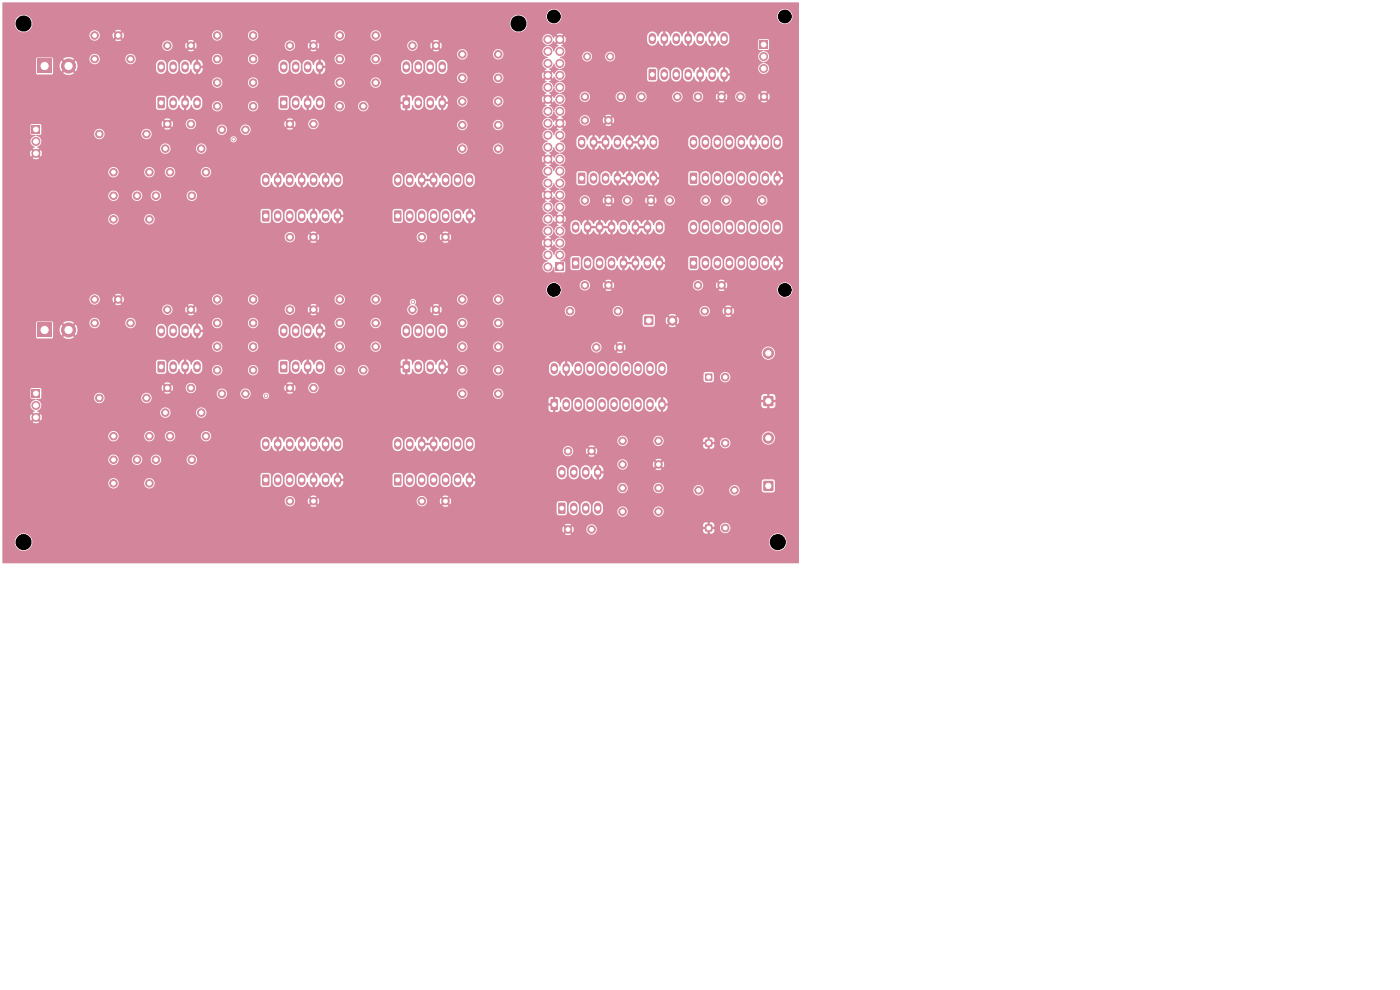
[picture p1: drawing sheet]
<svg xmlns="http://www.w3.org/2000/svg" width="297mm" height="210mm" viewBox="0 0 297 210" stroke-linecap="round" stroke-linejoin="round" font-family="sans-serif">
<path d="M137.7 14.7l1.2-.1 .3 .2v2l-.2 .2h-1.2l-.2-.1z" fill="#d3869b"/>
<g fill="none" stroke="#d3869b" stroke-width="1.6">
<path d="M138.4 7.8v.8M140.9 7.8v.8M140.9 15.4v.8M143.5 7.8v.8M143.5 15.4v.8M146 7.8v.8M146 15.4v.8M148.5 7.8v.8M148.5 15.4v.8M151.1 7.8v.8M151.1 15.4v.8M153.6 7.8v.8"/>
<path d="M153.6 15.4v.8"/>
</g>
<g fill="#d3869b" stroke="#d3869b" stroke-width=".21">
<circle cx="89.5" cy="50.3" r=".8"/>
<circle cx="94.5" cy="50.3" r=".8"/>
<circle cx="142.1" cy="42.5" r=".8"/>
<circle cx="149.7" cy="42.5" r=".8"/>
<circle cx="98.1" cy="26.5" r=".8"/>
<circle cx="105.7" cy="26.5" r=".8"/>
<circle cx="72.1" cy="68.5" r=".8"/>
<circle cx="79.7" cy="68.5" r=".8"/>
<circle cx="46.1" cy="7.5" r=".8"/>
<circle cx="53.7" cy="7.5" r=".8"/>
</g>
<path d="M8 12.5h3v3h-3z" fill="#d3869b"/>
<circle cx="14.5" cy="14" r="1.5" fill="#d3869b" stroke="#d3869b" stroke-width=".21"/>
<path d="M121.4 54.7l1.3-.1 .2 .2v2l-.1 .2h-1.2l-.3-.1z" fill="#d3869b"/>
<g fill="none" stroke="#d3869b" stroke-width="1.6">
<path d="M122.1 47.8v.8M124.7 47.8v.8M124.7 55.4v.8M127.2 47.8v.8M127.2 55.4v.8M129.7 47.8v.8M129.7 55.4v.8M132.3 47.8v.8M132.3 55.4v.8M134.8 47.8v.8M134.8 55.4v.8M137.4 47.8v.8"/>
<path d="M137.4 55.4v.8M139.9 47.8v.8M139.9 55.4v.8"/>
</g>
<path d="M146.4 36.7l1.3-.1 .2 .2v2l-.1 .2h-1.2l-.3-.1z" fill="#d3869b"/>
<g fill="none" stroke="#d3869b" stroke-width="1.6">
<path d="M147.1 29.8v.8M149.7 29.8v.8M149.7 37.4v.8M152.2 29.8v.8M152.2 37.4v.8M154.7 29.8v.8M154.7 37.4v.8M157.3 29.8v.8M157.3 37.4v.8M159.8 29.8v.8M159.8 37.4v.8M162.4 29.8v.8"/>
<path d="M162.4 37.4v.8M164.9 29.8v.8M164.9 37.4v.8"/>
</g>
<g fill="#d3869b" stroke="#d3869b" stroke-width=".21">
<circle cx="24.1" cy="97.5" r=".8"/>
<circle cx="29.1" cy="97.5" r=".8"/>
<circle cx="35.5" cy="26.3" r=".8"/>
<circle cx="40.5" cy="26.3" r=".8"/>
</g>
<path d="M85.5 20.7l1.2-.1 .3 .2v2l-.2 .2h-1.2l-.2-.1z" fill="#d3869b"/>
<path d="M86.2 13.8v.8M88.7 13.8v.8M91.3 13.8v.8M93.8 13.8v.8M88.7 21.4v.8M91.3 21.4v.8M93.8 21.4v.8" fill="none" stroke="#d3869b" stroke-width="1.6"/>
<path d="M161.1 8.6h1.7v1.7h-1.7z" fill="#d3869b"/>
<g fill="#d3869b" stroke="#d3869b" stroke-width=".21">
<circle cx="162" cy="12" r=".85"/>
<circle cx="162" cy="14.5" r=".85"/>
<circle cx="120.5" cy="112.3" r=".8"/>
<circle cx="125.5" cy="112.3" r=".8"/>
</g>
<path d="M146.4 54.7l1.3-.1 .2 .2v2l-.1 .2h-1.2l-.3-.1z" fill="#d3869b"/>
<g fill="none" stroke="#d3869b" stroke-width="1.6">
<path d="M147.1 47.8v.8M149.7 47.8v.8M149.7 55.4v.8M152.2 47.8v.8M152.2 55.4v.8M154.7 47.8v.8M154.7 55.4v.8M157.3 47.8v.8M157.3 55.4v.8M159.8 47.8v.8M159.8 55.4v.8M162.4 47.8v.8"/>
<path d="M162.4 55.4v.8M164.9 47.8v.8M164.9 55.4v.8"/>
</g>
<g fill="#d3869b" stroke="#d3869b" stroke-width=".21">
<circle cx="35.5" cy="9.7" r=".8"/>
<circle cx="40.5" cy="9.7" r=".8"/>
</g>
<path d="M8 68.5h3v3h-3z" fill="#d3869b"/>
<g fill="#d3869b" stroke="#d3869b" stroke-width=".21">
<circle cx="14.5" cy="70" r="1.5"/>
<circle cx="120.9" cy="66" r=".8"/>
<circle cx="131.1" cy="66" r=".8"/>
<circle cx="98.1" cy="63.5" r=".8"/>
<circle cx="105.7" cy="63.5" r=".8"/>
<circle cx="157.1" cy="20.5" r=".8"/>
<circle cx="162.1" cy="20.5" r=".8"/>
<circle cx="124.1" cy="42.5" r=".8"/>
<circle cx="129.1" cy="42.5" r=".8"/>
<circle cx="87.5" cy="65.7" r=".8"/>
<circle cx="92.5" cy="65.7" r=".8"/>
<circle cx="46.1" cy="63.5" r=".8"/>
<circle cx="53.7" cy="63.5" r=".8"/>
<circle cx="35.1" cy="31.5" r=".8"/>
<circle cx="42.7" cy="31.5" r=".8"/>
</g>
<path d="M149.6 111.3h1.5v1.4h-1.5z" fill="#d3869b"/>
<g fill="#d3869b" stroke="#d3869b" stroke-width=".21">
<circle cx="153.8" cy="112" r=".8"/>
<circle cx="46.1" cy="12.5" r=".8"/>
<circle cx="53.7" cy="12.5" r=".8"/>
<circle cx="20.1" cy="63.5" r=".8"/>
<circle cx="25.1" cy="63.5" r=".8"/>
<circle cx="35.1" cy="87.5" r=".8"/>
<circle cx="42.7" cy="87.5" r=".8"/>
<circle cx="72.1" cy="17.5" r=".8"/>
<circle cx="79.7" cy="17.5" r=".8"/>
<circle cx="35.5" cy="82.3" r=".8"/>
<circle cx="40.5" cy="82.3" r=".8"/>
<circle cx="124.1" cy="25.5" r=".8"/>
<circle cx="129.1" cy="25.5" r=".8"/>
<circle cx="46.1" cy="22.5" r=".8"/>
<circle cx="53.7" cy="22.5" r=".8"/>
</g>
<path d="M162 84.1h2v2h-2z" fill="#d3869b"/>
<g fill="#d3869b" stroke="#d3869b" stroke-width=".21">
<circle cx="163" cy="74.9" r="1.1"/>
<circle cx="24.1" cy="46.5" r=".8"/>
<circle cx="31.7" cy="46.5" r=".8"/>
<circle cx="61.5" cy="82.3" r=".8"/>
<circle cx="66.5" cy="82.3" r=".8"/>
<circle cx="98.1" cy="68.5" r=".8"/>
<circle cx="105.7" cy="68.5" r=".8"/>
</g>
<path d="M116.8 84.7l1.3-.1 .3 .2v2l-.2 .2h-1.2l-.2-.1z" fill="#d3869b"/>
<g fill="none" stroke="#d3869b" stroke-width="1.6">
<path d="M117.6 77.8v.8M120.1 77.8v.8M122.6 77.8v.8M125.2 77.8v.8M127.7 77.8v.8M130.3 77.8v.8M132.8 77.8v.8M135.3 77.8v.8M137.9 77.8v.8M140.4 77.8v.8M120.1 85.4v.8M122.6 85.4v.8"/>
<path d="M125.2 85.4v.8M127.7 85.4v.8M130.3 85.4v.8M132.8 85.4v.8M135.3 85.4v.8M137.9 85.4v.8M140.4 85.4v.8"/>
</g>
<path d="M59.5 76.7l1.2-.1 .3 .2v2l-.2 .2h-1.2l-.2-.1z" fill="#d3869b"/>
<path d="M60.2 69.8v.8M62.7 69.8v.8M62.7 77.4v.8M65.3 69.8v.8M65.3 77.4v.8M67.8 69.8v.8M67.8 77.4v.8" fill="none" stroke="#d3869b" stroke-width="1.6"/>
<g fill="#d3869b" stroke="#d3869b" stroke-width=".21">
<circle cx="72.1" cy="12.5" r=".8"/>
<circle cx="79.7" cy="12.5" r=".8"/>
</g>
<path d="M122.7 36.7l1.2-.1 .3 .2v2l-.2 .2h-1.2l-.2-.1z" fill="#d3869b"/>
<g fill="none" stroke="#d3869b" stroke-width="1.6">
<path d="M123.4 29.8v.8M125.9 29.8v.8M125.9 37.4v.8M128.5 29.8v.8M128.5 37.4v.8M131 29.8v.8M131 37.4v.8M133.5 29.8v.8M133.5 37.4v.8M136.1 29.8v.8M136.1 37.4v.8M138.6 29.8v.8"/>
<path d="M138.6 37.4v.8"/>
</g>
<g fill="#d3869b" stroke="#d3869b" stroke-width=".21">
<circle cx="98.1" cy="31.5" r=".8"/>
<circle cx="105.7" cy="31.5" r=".8"/>
<circle cx="89.5" cy="106.3" r=".8"/>
<circle cx="94.5" cy="106.3" r=".8"/>
</g>
<path d="M149.6 93.3h1.5v1.4h-1.5z" fill="#d3869b"/>
<circle cx="153.8" cy="94" r=".8" fill="#d3869b" stroke="#d3869b" stroke-width=".21"/>
<path d="M85.5 76.7l1.2-.1 .3 .2v2l-.2 .2h-1.2l-.2-.1z" fill="#d3869b"/>
<path d="M86.2 69.8v.8M88.7 69.8v.8M88.7 77.4v.8M91.3 69.8v.8M91.3 77.4v.8M93.8 69.8v.8M93.8 77.4v.8" fill="none" stroke="#d3869b" stroke-width="1.6"/>
<g fill="#d3869b" stroke="#d3869b" stroke-width=".21">
<circle cx="132.1" cy="93.5" r=".8"/>
<circle cx="139.7" cy="93.5" r=".8"/>
</g>
<path d="M6.8 26.6h1.7v1.7h-1.7z" fill="#d3869b"/>
<g fill="#d3869b" stroke="#d3869b" stroke-width=".21">
<circle cx="7.6" cy="30" r=".85"/>
<circle cx="7.6" cy="32.5" r=".85"/>
<circle cx="148.1" cy="20.5" r=".8"/>
<circle cx="153.1" cy="20.5" r=".8"/>
<circle cx="46.1" cy="68.5" r=".8"/>
<circle cx="53.7" cy="68.5" r=".8"/>
<circle cx="98.1" cy="16.5" r=".8"/>
<circle cx="105.7" cy="16.5" r=".8"/>
<circle cx="132.1" cy="98.5" r=".8"/>
<circle cx="139.7" cy="98.5" r=".8"/>
<circle cx="36.1" cy="36.5" r=".8"/>
<circle cx="43.7" cy="36.5" r=".8"/>
<circle cx="24.1" cy="102.5" r=".8"/>
<circle cx="31.7" cy="102.5" r=".8"/>
<circle cx="24.1" cy="41.5" r=".8"/>
<circle cx="29.1" cy="41.5" r=".8"/>
<circle cx="72.1" cy="63.5" r=".8"/>
<circle cx="79.7" cy="63.5" r=".8"/>
<circle cx="33.1" cy="97.5" r=".8"/>
<circle cx="40.7" cy="97.5" r=".8"/>
<circle cx="132.1" cy="103.5" r=".8"/>
<circle cx="139.7" cy="103.5" r=".8"/>
<circle cx="24.1" cy="36.5" r=".8"/>
<circle cx="31.7" cy="36.5" r=".8"/>
<circle cx="72.1" cy="73.5" r=".8"/>
<circle cx="79.7" cy="73.5" r=".8"/>
<circle cx="21.1" cy="28.4" r=".8"/>
<circle cx="31.1" cy="28.4" r=".8"/>
<circle cx="46.1" cy="73.5" r=".8"/>
<circle cx="53.7" cy="73.5" r=".8"/>
<circle cx="21.1" cy="84.4" r=".8"/>
<circle cx="31.1" cy="84.4" r=".8"/>
<circle cx="46.1" cy="78.5" r=".8"/>
<circle cx="53.7" cy="78.5" r=".8"/>
</g>
<path d="M33.5 20.7l1.2-.1 .3 .2v2l-.2 .2h-1.2l-.2-.1z" fill="#d3869b"/>
<path d="M34.2 13.8v.8M36.7 13.8v.8M39.3 13.8v.8M41.8 13.8v.8M36.7 21.4v.8M39.3 21.4v.8M41.8 21.4v.8" fill="none" stroke="#d3869b" stroke-width="1.6"/>
<g fill="#d3869b" stroke="#d3869b" stroke-width=".21">
<circle cx="136.1" cy="20.5" r=".8"/>
<circle cx="143.7" cy="20.5" r=".8"/>
</g>
<path d="M149.6 79.3h1.5v1.4h-1.5z" fill="#d3869b"/>
<g fill="#d3869b" stroke="#d3869b" stroke-width=".21">
<circle cx="153.8" cy="80" r=".8"/>
<circle cx="61.5" cy="106.3" r=".8"/>
<circle cx="66.5" cy="106.3" r=".8"/>
<circle cx="72.1" cy="22.5" r=".8"/>
<circle cx="77.1" cy="22.5" r=".8"/>
<circle cx="47.1" cy="83.5" r=".8"/>
<circle cx="52.1" cy="83.5" r=".8"/>
<circle cx="98.1" cy="73.5" r=".8"/>
<circle cx="105.7" cy="73.5" r=".8"/>
<circle cx="61.5" cy="50.3" r=".8"/>
<circle cx="66.5" cy="50.3" r=".8"/>
</g>
<path d="M162 102.1h2v2h-2z" fill="#d3869b"/>
<circle cx="163" cy="92.9" r="1.1" fill="#d3869b" stroke="#d3869b" stroke-width=".21"/>
<path d="M59.5 20.7l1.2-.1 .3 .2v2l-.2 .2h-1.2l-.2-.1z" fill="#d3869b"/>
<path d="M60.2 13.8v.8M62.7 13.8v.8M65.3 13.8v.8M67.8 13.8v.8M62.7 21.4v.8M65.3 21.4v.8M67.8 21.4v.8" fill="none" stroke="#d3869b" stroke-width="1.6"/>
<g fill="#d3869b" stroke="#d3869b" stroke-width=".21">
<circle cx="24.1" cy="92.5" r=".8"/>
<circle cx="31.7" cy="92.5" r=".8"/>
</g>
<path d="M55.7 100.7l1.2-.1 .3 .2v2l-.2 .2h-1.2l-.2-.1z" fill="#d3869b"/>
<g fill="none" stroke="#d3869b" stroke-width="1.6">
<path d="M56.4 93.8v.8M58.9 93.8v.8M61.5 93.8v.8M64 93.8v.8M66.5 93.8v.8M69.1 93.8v.8M71.6 93.8v.8M58.9 101.4v.8M61.5 101.4v.8M64 101.4v.8M66.5 101.4v.8M69.1 101.4v.8"/>
<path d="M71.6 101.4v.8"/>
</g>
<g fill="#d3869b" stroke="#d3869b" stroke-width=".21">
<circle cx="20.1" cy="68.5" r=".8"/>
<circle cx="27.7" cy="68.5" r=".8"/>
<circle cx="20.1" cy="12.5" r=".8"/>
<circle cx="27.7" cy="12.5" r=".8"/>
</g>
<path d="M6.8 82.6h1.7v1.7h-1.7z" fill="#d3869b"/>
<g fill="#d3869b" stroke="#d3869b" stroke-width=".21">
<circle cx="7.6" cy="86" r=".85"/>
<circle cx="7.6" cy="88.5" r=".85"/>
</g>
<path d="M83.7 100.7l1.2-.1 .3 .2v2l-.2 .2h-1.2l-.2-.1z" fill="#d3869b"/>
<g fill="none" stroke="#d3869b" stroke-width="1.6">
<path d="M84.4 93.8v.8M86.9 93.8v.8M89.5 93.8v.8M92 93.8v.8M94.5 93.8v.8M97.1 93.8v.8M99.6 93.8v.8M86.9 101.4v.8M89.5 101.4v.8M92 101.4v.8M94.5 101.4v.8M97.1 101.4v.8"/>
<path d="M99.6 101.4v.8"/>
</g>
<g fill="#d3869b" stroke="#d3869b" stroke-width=".21">
<circle cx="124.1" cy="60.5" r=".8"/>
<circle cx="129.1" cy="60.5" r=".8"/>
<circle cx="36.1" cy="92.5" r=".8"/>
<circle cx="43.7" cy="92.5" r=".8"/>
<circle cx="98.1" cy="21.5" r=".8"/>
<circle cx="105.7" cy="21.5" r=".8"/>
<circle cx="61.5" cy="65.7" r=".8"/>
<circle cx="66.5" cy="65.7" r=".8"/>
<circle cx="72.1" cy="7.5" r=".8"/>
<circle cx="79.7" cy="7.5" r=".8"/>
</g>
<path d="M136.7 67.1h1.9v1.8h-1.9z" fill="#d3869b"/>
<g fill="#d3869b" stroke="#d3869b" stroke-width=".21">
<circle cx="142.6" cy="68" r="1"/>
<circle cx="126.5" cy="73.7" r=".8"/>
<circle cx="131.5" cy="73.7" r=".8"/>
</g>
<path d="M33.5 76.7l1.2-.1 .3 .2v2l-.2 .2h-1.2l-.2-.1z" fill="#d3869b"/>
<path d="M34.2 69.8v.8M36.7 69.8v.8M36.7 77.4v.8M39.3 69.8v.8M39.3 77.4v.8M41.8 69.8v.8M41.8 77.4v.8" fill="none" stroke="#d3869b" stroke-width="1.6"/>
<g fill="#d3869b" stroke="#d3869b" stroke-width=".21">
<circle cx="61.5" cy="26.3" r=".8"/>
<circle cx="66.5" cy="26.3" r=".8"/>
<circle cx="46.1" cy="17.5" r=".8"/>
<circle cx="53.7" cy="17.5" r=".8"/>
<circle cx="87.5" cy="9.7" r=".8"/>
<circle cx="92.5" cy="9.7" r=".8"/>
</g>
<path d="M83.7 44.7l1.2-.1 .3 .2v2l-.2 .2h-1.2l-.2-.1z" fill="#d3869b"/>
<g fill="none" stroke="#d3869b" stroke-width="1.6">
<path d="M84.4 37.8v.8M86.9 37.8v.8M89.5 37.8v.8M92 37.8v.8M94.5 37.8v.8M97.1 37.8v.8M99.6 37.8v.8M86.9 45.4v.8M89.5 45.4v.8M92 45.4v.8M94.5 45.4v.8M97.1 45.4v.8"/>
<path d="M99.6 45.4v.8"/>
</g>
<g fill="#d3869b" stroke="#d3869b" stroke-width=".21">
<circle cx="149.5" cy="66" r=".8"/>
<circle cx="154.5" cy="66" r=".8"/>
<circle cx="148.2" cy="104" r=".8"/>
<circle cx="155.8" cy="104" r=".8"/>
<circle cx="120.5" cy="95.7" r=".8"/>
<circle cx="125.5" cy="95.7" r=".8"/>
<circle cx="35.5" cy="65.7" r=".8"/>
<circle cx="40.5" cy="65.7" r=".8"/>
<circle cx="61.5" cy="9.7" r=".8"/>
<circle cx="66.5" cy="9.7" r=".8"/>
<circle cx="98.1" cy="83.5" r=".8"/>
<circle cx="105.7" cy="83.5" r=".8"/>
<circle cx="133.1" cy="42.5" r=".8"/>
<circle cx="138.1" cy="42.5" r=".8"/>
<circle cx="148.1" cy="60.5" r=".8"/>
<circle cx="153.1" cy="60.5" r=".8"/>
<circle cx="154.1" cy="42.5" r=".8"/>
<circle cx="161.7" cy="42.5" r=".8"/>
<circle cx="132.1" cy="108.5" r=".8"/>
<circle cx="139.7" cy="108.5" r=".8"/>
</g>
<path d="M55.7 44.7l1.2-.1 .3 .2v2l-.2 .2h-1.2l-.2-.1z" fill="#d3869b"/>
<g fill="none" stroke="#d3869b" stroke-width="1.6">
<path d="M56.4 37.8v.8M58.9 37.8v.8M61.5 37.8v.8M64 37.8v.8M66.5 37.8v.8M69.1 37.8v.8M71.6 37.8v.8M58.9 45.4v.8M61.5 45.4v.8M64 45.4v.8M66.5 45.4v.8M69.1 45.4v.8"/>
<path d="M71.6 45.4v.8"/>
</g>
<g fill="#d3869b" stroke="#d3869b" stroke-width=".21">
<circle cx="20.1" cy="7.5" r=".8"/>
<circle cx="25.1" cy="7.5" r=".8"/>
<circle cx="124.1" cy="20.5" r=".8"/>
<circle cx="131.7" cy="20.5" r=".8"/>
</g>
<path d="M118.5 106.7l1.2-.1 .3 .2v2l-.2 .2h-1.2l-.2-.1z" fill="#d3869b"/>
<path d="M119.2 99.8v.8M121.7 99.8v.8M124.3 99.8v.8M126.8 99.8v.8M121.7 107.4v.8M124.3 107.4v.8M126.8 107.4v.8" fill="none" stroke="#d3869b" stroke-width="1.6"/>
<g fill="#d3869b" stroke="#d3869b" stroke-width=".21">
<circle cx="124.6" cy="12" r=".75"/>
<circle cx="129.4" cy="12" r=".75"/>
<circle cx="47.1" cy="27.5" r=".8"/>
<circle cx="52.1" cy="27.5" r=".8"/>
<circle cx="72.1" cy="78.5" r=".8"/>
<circle cx="77.1" cy="78.5" r=".8"/>
<circle cx="98.1" cy="78.5" r=".8"/>
<circle cx="105.7" cy="78.5" r=".8"/>
<circle cx="98.1" cy="11.5" r=".8"/>
<circle cx="105.7" cy="11.5" r=".8"/>
<circle cx="33.1" cy="41.5" r=".8"/>
<circle cx="40.7" cy="41.5" r=".8"/>
</g>
<path d="M117.9 55.8h1.7v1.7h-1.7z" fill="#d3869b"/>
<g fill="#d3869b" stroke="#d3869b" stroke-width=".21">
<circle cx="116.2" cy="56.6" r=".85"/>
<circle cx="118.8" cy="54.1" r=".85"/>
<circle cx="116.2" cy="54.1" r=".85"/>
<circle cx="118.8" cy="51.5" r=".85"/>
<circle cx="116.2" cy="51.5" r=".85"/>
<circle cx="118.8" cy="49" r=".85"/>
<circle cx="116.2" cy="49" r=".85"/>
<circle cx="118.8" cy="46.5" r=".85"/>
<circle cx="116.2" cy="46.5" r=".85"/>
<circle cx="118.8" cy="43.9" r=".85"/>
<circle cx="116.2" cy="43.9" r=".85"/>
<circle cx="118.8" cy="41.4" r=".85"/>
<circle cx="116.2" cy="41.4" r=".85"/>
<circle cx="118.8" cy="38.8" r=".85"/>
<circle cx="116.2" cy="38.8" r=".85"/>
<circle cx="118.8" cy="36.3" r=".85"/>
<circle cx="116.2" cy="36.3" r=".85"/>
<circle cx="118.8" cy="33.8" r=".85"/>
<circle cx="116.2" cy="33.8" r=".85"/>
<circle cx="118.8" cy="31.2" r=".85"/>
<circle cx="116.2" cy="31.2" r=".85"/>
<circle cx="118.8" cy="28.7" r=".85"/>
<circle cx="116.2" cy="28.7" r=".85"/>
<circle cx="118.8" cy="26.1" r=".85"/>
<circle cx="116.2" cy="26.1" r=".85"/>
<circle cx="118.8" cy="23.6" r=".85"/>
<circle cx="116.2" cy="23.6" r=".85"/>
<circle cx="118.8" cy="21.1" r=".85"/>
<circle cx="116.2" cy="21.1" r=".85"/>
<circle cx="118.8" cy="18.5" r=".85"/>
<circle cx="116.2" cy="18.5" r=".85"/>
<circle cx="118.8" cy="16" r=".85"/>
<circle cx="116.2" cy="16" r=".85"/>
<circle cx="118.8" cy="13.4" r=".85"/>
<circle cx="116.2" cy="13.4" r=".85"/>
<circle cx="118.8" cy="10.9" r=".85"/>
<circle cx="116.2" cy="10.9" r=".85"/>
<circle cx="118.8" cy="8.4" r=".85"/>
<circle cx="116.2" cy="8.4" r=".85"/>
<circle cx="49.6" cy="29.6" r=".35"/>
<circle cx="87.6" cy="64.1" r=".35"/>
<circle cx="56.4" cy="84" r=".35"/>
</g>
<g fill="#d3869b">
<path d="M89.8 93.9h1.9v.5h-1.9z"/>
<path d="M116.4 52l.3-.3 .6 .5 .2-.4a1.78 1.78 0 0 0 1.3 1l-.1 .1a1.39 1.39 0 0 0-1.2 1.2 1.66 1.66 0 0 0-1-1.2l.4-.3z"/>
<path d="M117.4 49.1l.1-.1a1.55 1.55 0 0 0 1.3 1.2l-.1 .2a1.44 1.44 0 0 0-1.1 .9l-.3-.4-.6 .5-.3-.3 .5-.6-.4-.2 .2-.2a1.24 1.24 0 0 0 .7-1z"/>
<path d="M116.3 47.6a1.44 1.44 0 0 0 1.1-.9l.3 .5 .6-.6 .3 .4-.5 .5 .4 .2-.1 .2a1.44 1.44 0 0 0-.9 1.1 1.54 1.54 0 0 0-1.3-1.2z"/>
<path d="M117.4 44l.1-.1a1.63 1.63 0 0 0 1 1.2l-.4 .3 .5 .6-.3 .3-.6-.5-.1 .3a.27 .27 0 0 1-.3 0 .27 .27 0 0 1-.1-.3l-.4-.3-.5-.2v-.2a1.21 1.21 0 0 0 1.1-1.1z"/>
<path d="M116.4 41.9l.3-.4 .6 .6 .3-.4a1.55 1.55 0 0 0 1.2 .9l-.1 .2a1.39 1.39 0 0 0-1.2 1.1 1.66 1.66 0 0 0-1-1.2l.4-.3z"/>
<path d="M117.4 38.9h.1a1.51 1.51 0 0 0 1.3 1.2l-.1 .1a1.44 1.44 0 0 0-1.1 .9l-.3-.4-.6 .6-.3-.4 .5-.6-.4-.2 .1-.2a1.23 1.23 0 0 0 .8-1z"/>
<path d="M116.4 34.3l.3-.4 .6 .6 .2-.5a1.78 1.78 0 0 0 1.3 1l-.1 .1a1.39 1.39 0 0 0-1.2 1.2 1.65 1.65 0 0 0-1-1.2l.4-.3z"/>
<path d="M117.4 31.3l.1-.1a1.53 1.53 0 0 0 1.3 1.3l-.1 .1a1.44 1.44 0 0 0-1.1 .9l-.3-.4-.6 .5-.3-.3 .5-.6-.4-.2 .1-.2a1.23 1.23 0 0 0 .8-1z"/>
<path d="M116.3 27.3a1.44 1.44 0 0 0 1.1-.9l.3 .4 .6-.5 .3 .3-.5 .6 .4 .2-.1 .2a1.44 1.44 0 0 0-.9 1.1 1.54 1.54 0 0 0-1.3-1.2z"/>
<path d="M117.4 23.7h.2l.3 .7 .6 .3v.2l-.4 .2 .5 .6-.3 .3-.6-.5-.1 .3a.27 .27 0 0 1-.3 0 .27 .27 0 0 1-.1-.3l-.4-.3-.5-.2v-.2a1.21 1.21 0 0 0 1.1-1.1z"/>
<path d="M116.4 21.6l.3-.4 .6 .6 .3-.5a1.56 1.56 0 0 0 1.2 1l-.1 .1a1.39 1.39 0 0 0-1.2 1.2 1.66 1.66 0 0 0-1-1.2l.4-.3z"/>
<path d="M117.4 18.6l.1-.1a1.54 1.54 0 0 0 1.3 1.3l-.1 .1a1.44 1.44 0 0 0-1.1 .9l-.3-.4-.6 .5-.3-.3 .5-.6-.4-.2 .1-.2a1.23 1.23 0 0 0 .8-1z"/>
<path d="M116.4 16.5l.3-.4 .6 .6 .2-.5a1.78 1.78 0 0 0 1.3 1l-.1 .2a1.39 1.39 0 0 0-1.2 1.1 1.63 1.63 0 0 0-1-1.2l.4-.3z"/>
<path d="M117.4 13.5h.1a1.51 1.51 0 0 0 1.3 1.2l-.1 .1a1.44 1.44 0 0 0-1.1 .9l-.3-.4-.6 .6-.3-.4 .5-.6-.4-.2 .1-.2a1.23 1.23 0 0 0 .8-1z"/>
<path d="M116.3 9.5a1.44 1.44 0 0 0 1.1-.9l.3 .5 .6-.6 .3 .4-.5 .5 .4 .2-.1 .2a1.44 1.44 0 0 0-.9 1.1 1.54 1.54 0 0 0-1.3-1.2z"/>
<path d="M132.6 55.6h1.9v.5h-1.9z"/>
<path d="M125 47.9h1.9v.5h-1.9z"/>
<path d="M127.5 47.9h1.9v.5h-1.9z"/>
<path d="M135.1 47.9h1.9v.5h-1.9z"/>
<path d="M89.8 37.9h1.9v.5h-1.9z"/>
<path d="M131.3 37.6h1.9v.5h-1.9z"/>
<path d="M126.2 29.9h1.9v.5h-1.9z"/>
<path d="M133.9 29.9h1.9v.5h-1.9z"/>
<path d="M.5 .6l168.9-.1 .1 .1-.1 118.9h-168.8l-.1-4.6h2.6a1.85 1.85 0 0 0 1.9 2 1.85 1.85 0 0 0 1.9-2h156.2v.2a1.85 1.85 0 0 0 2.9 1.5 1.85 1.85 0 0 0 0-3.2 1.85 1.85 0 0 0-2.9 1.5h-156.2l-.1-.3a1.85 1.85 0 0 0-1.9-1.5 1.85 1.85 0 0 0-1.8 1.8h-2.6v-2.7h118.8l.2 .8 .6-.6 .4 .3-.6 .6a1.2 1.2 0 0 0 1.3 0l-.7-.6 .4-.3 .6 .6 .2-.8h2.7v.2a1.1 1.1 0 0 0 1.7 .9 1.1 1.1 0 0 0 0-1.9h23v.4h.9v.4h-.9v.4a.72 .72 0 0 0 1 .6v-.9h.5v.9h.4a.72 .72 0 0 0 .5-1h-.8v-.3h2v.2a1.1 1.1 0 0 0 1.7 .8 1.1 1.1 0 0 0 0-1.8 1.1 1.1 0 0 0-1.7 .8h-2v-.1h.8v-.4a.72 .72 0 0 0-.9-.6v.9h-.5v-.9l-.7 .1-.3 .5h-23a1.1 1.1 0 0 0-1.7 .8h-2.7l-.2-.5-.6 .6-.4-.4 .6-.6a1.2 1.2 0 0 0-1.3 0l.7 .6-.4 .4-.6-.6-.2 .5h-118.8v-6h59.9a1.1 1.1 0 0 0 1.1 1.2 1.1 1.1 0 0 0 1.1-1.2h2.7l.2 .8 .6-.6 .4 .3-.6 .6a1.2 1.2 0 0 0 1.3 0l-.7-.6 .4-.3 .6 .6 .2-.8h20.7v.2a1.1 1.1 0 0 0 1.2 1 1.1 1.1 0 0 0 1-1.2h2.7l.2 .8 .6-.6 .4 .3-.6 .6a1.2 1.2 0 0 0 1.3 0l-.7-.6 .4-.3 .6 .6 .1-.2h22.5v2l.3 .4 1.4 .1 .3-.1 .2-.4v-1.5h.3v1a1.1 1.1 0 0 0 1.1 1 1.1 1.1 0 0 0 1.1-1v-1h.4v1.2a1.1 1.1 0 0 0 1.2 .8 1.1 1.1 0 0 0 1-1v-1h.3v1.2a1.1 1.1 0 0 0 1.1 .8 1.1 1.1 0 0 0 1.1-.9h3.1v.2a1.1 1.1 0 0 0 1.2 1 1.1 1.1 0 0 0 1-1.2h5.4v.2a1.1 1.1 0 0 0 1.7 .9 1.1 1.1 0 0 0 0-1.9 1.1 1.1 0 0 0-1.7 .8h-5.4l-.1-.1a1.1 1.1 0 0 0-1.1-.9 1.1 1.1 0 0 0-1 1h-3.1v-1.2a1.1 1.1 0 0 0-1.2-.9 1.1 1.1 0 0 0-1 1h-.3l-.1-.1a1.1 1.1 0 0 0-1.1-.9 1.1 1.1 0 0 0-1 1h-.4v-.1a1.1 1.1 0 0 0-1.2-.9 1.1 1.1 0 0 0-1 1h-.3l-.1-.7-.4-.3h-1.3l-.4 .5h-22.5l.1-.6-.2-.5-.6 .6-.4-.4 .7-.6a1.19 1.19 0 0 0-1.4 0l.7 .6-.4 .4-.6-.6-.2 .5h-2.7a1.1 1.1 0 0 0-1.1-1 1.1 1.1 0 0 0-1.1 1h-20.7l-.2-.5-.6 .6-.4-.4 .6-.6a1.2 1.2 0 0 0-1.3 0l.7 .6-.4 .4-.6-.6-.2 .5h-2.7a1.1 1.1 0 0 0-1.1-1 1.1 1.1 0 0 0-1.1 1h-59.9v-3.8h22.5v.2a1.1 1.1 0 0 0 1.2 1 1.1 1.1 0 0 0 1-1.2h5.4v.2a1.1 1.1 0 0 0 1.7 .8h98.7v.2a1.1 1.1 0 0 0 1.2 1 1.1 1.1 0 0 0 1-1.2h5.4v.2a1.1 1.1 0 0 0 .9 1 1.1 1.1 0 0 0 1.2-.7h6.4v.2a1.1 1.1 0 0 0 1.2 1 1.1 1.1 0 0 0 1-1.2h5.4v.2a1.1 1.1 0 0 0 1.7 .8 1.1 1.1 0 0 0 0-1.8 1.1 1.1 0 0 0-1.7 .8h-5.4v-.2a1.1 1.1 0 0 0-1.2-.8 1.1 1.1 0 0 0-1 1h-6.4l.1-.1a1.1 1.1 0 0 0-.9-1.4 1.1 1.1 0 0 0-1.3 1h-5.4l-.1-.1a1.1 1.1 0 0 0-1.1-.9 1.1 1.1 0 0 0-1 1h-98.7h.1a1.1 1.1 0 0 0-.2-1.9 1.1 1.1 0 0 0-1.6 .9h-5.4l-.1-.1a1.1 1.1 0 0 0-1.1-.9 1.1 1.1 0 0 0-1 1h-22.5v-1.6h54.8v2l.3 .4 1.4 .1 .3-.1 .2-.4v-1.5h.3v1a1.1 1.1 0 0 0 1.1 1 1.1 1.1 0 0 0 1.1-1v-1h.4v1a1.1 1.1 0 0 0 1.1 1 1.1 1.1 0 0 0 1.1-1v-1h.3v1a1.15 1.15 0 0 0 1.2 1 1.15 1.15 0 0 0 1.1-1.1l.1 .1a1.25 1.25 0 0 0 1 1.1v-1.3h.5v1.3a1.48 1.48 0 0 0 1-1.2l.2 .1a1.16 1.16 0 0 0 1.1 1 1.16 1.16 0 0 0 1.2-1.1l.1 .1a1.25 1.25 0 0 0 1 1.1v-1.3h.5v1.3a1.21 1.21 0 0 0 .9-1.3h-.9v-.5h.9l-.1-.8h10.6v2l.3 .4 1.4 .1 .3-.1 .2-.4v-1.5h.3v1a1.1 1.1 0 0 0 1.1 1 1.1 1.1 0 0 0 1.1-1v-1h.4v1a1.1 1.1 0 0 0 1.1 1 1.1 1.1 0 0 0 1.1-1v-1h.3v1a1.1 1.1 0 0 0 1.1 1 1.1 1.1 0 0 0 1.1-1v-1h.3v1a1.1 1.1 0 0 0 1.2 1 1.1 1.1 0 0 0 1-1v-1h.4v1a1.15 1.15 0 0 0 1.2 1 1.15 1.15 0 0 0 1.1-1.1l.1 .1a1.25 1.25 0 0 0 1 1.1v-1.3h.5v1.3a1.2 1.2 0 0 0 .9-1.2h60.8v1.9l.3 .3 2.1 .1 .4-.5v-1.9l-.5-.4h-1.9l-.4 .5h-60.8v-.1h-.9v-.5h.9v-.3a1.2 1.2 0 0 0-.9-1.1v1.3h-.5l-.1-1.3a1.48 1.48 0 0 0-1 1.2h-.1a1.12 1.12 0 0 0-1.1-1.1 1.12 1.12 0 0 0-1.1 1h-.4v-.1a1.1 1.1 0 0 0-1.1-.9 1.1 1.1 0 0 0-1.1 1h-.3v-.1a1.1 1.1 0 0 0-1.2-.9 1.1 1.1 0 0 0-1 1h-.3l-.1-.1a1.1 1.1 0 0 0-1.1-.9 1.1 1.1 0 0 0-1 1h-.4v-.1a1.1 1.1 0 0 0-1.2-.9 1.1 1.1 0 0 0-1 1h-.3l-.1-.7-.4-.3h-1.3l-.4 .5h-10.6l-.8-.6v1.3h-.5l-.1-1.3a1.48 1.48 0 0 0-1 1.2h-.1a1.16 1.16 0 0 0-1.2-1.1 1.16 1.16 0 0 0-1.1 1.1h-.1a1.25 1.25 0 0 0-1-1.2v1.3h-.5v-1.3a1.48 1.48 0 0 0-1 1.2h-.2a1.12 1.12 0 0 0-1.1-1.1 1.12 1.12 0 0 0-1.1 1h-.3l-.1-.1a1.1 1.1 0 0 0-1.1-.9 1.1 1.1 0 0 0-1 1h-.4v-.1a1.1 1.1 0 0 0-1.2-.9 1.1 1.1 0 0 0-1 1h-.3l-.1-.7-.4-.3h-1.3l-.4 .5h-54.8v-1.1h117.6v1a1.1 1.1 0 0 0 1.1 1 1.1 1.1 0 0 0 1.1-1v-1h.3l.1 1.1a1.1 1.1 0 0 0 1.1 .9 1.1 1.1 0 0 0 1-1v-1h.4v1.1a1.15 1.15 0 0 0 1.2 .9 1.15 1.15 0 0 0 1.1-1.1h.1a1.25 1.25 0 0 0 1 1.2v-1.3h.5v1.3a1.21 1.21 0 0 0 .9-1.4h-.9v-.5h.9v-.2a1.2 1.2 0 0 0-.9-1.1v1.3h-.5l-.1-1.3a1.48 1.48 0 0 0-1 1.2l-.1-.1a1.12 1.12 0 0 0-1.1-1 1.12 1.12 0 0 0-1.1 1h-.4v-.2a1.1 1.1 0 0 0-1.2-.8 1.1 1.1 0 0 0-1 1h-.3v-.2a1.1 1.1 0 0 0-1.2-.8 1.1 1.1 0 0 0-1 1h-117.6v-2.3h22.5v.2a1.1 1.1 0 0 0 1.2 1 1.1 1.1 0 0 0 1-1.2h2.8v.2a1.1 1.1 0 0 0 1.2 1 1.1 1.1 0 0 0 1-1.2h1.8v.2a1.1 1.1 0 0 0 1.2 1 1.1 1.1 0 0 0 1-1.2h5.4v.2a1.1 1.1 0 0 0 1.7 .8h89.7v.2a1.1 1.1 0 0 0 1.2 1 1.1 1.1 0 0 0 1-1.2h5.3l.2 .8 .6-.6 .3 .3-.5 .7a1.2 1.2 0 0 0 1.2-.1l-.6-.6 .4-.3 .6 .6a1.2 1.2 0 0 0 0-1.3l-.6 .6-.4-.4 .6-.6a1.2 1.2 0 0 0-1.3 0l.6 .6-.3 .4-.6-.6-.2 .5h-5.3a1.1 1.1 0 0 0-1.1-1 1.1 1.1 0 0 0-1.1 1h-89.7h.1a1.1 1.1 0 0 0-.2-1.9 1.1 1.1 0 0 0-1.6 .9h-5.4l-.1-.1a1.1 1.1 0 0 0-1.1-.9 1.1 1.1 0 0 0-1 1h-1.8l-.1-.1a1.1 1.1 0 0 0-1.1-.9 1.1 1.1 0 0 0-1 1h-2.8l-.1-.1a1.1 1.1 0 0 0-1.1-.9 1.1 1.1 0 0 0-1 1h-22.5v-3.7h54.8v1a1.15 1.15 0 0 0 1.2 1 1.15 1.15 0 0 0 1.1-1.1h.1a1.25 1.25 0 0 0 1 1.2v-1.3h.5v1.3a1.48 1.48 0 0 0 1-1.2h.1a1.16 1.16 0 0 0 1.2 1.1 1.16 1.16 0 0 0 1.1-1.1h.2a1.25 1.25 0 0 0 .9 1.2v-1.3h.6v1.3a1.48 1.48 0 0 0 1-1.2h.1a1.16 1.16 0 0 0 1.2 1.1 1.16 1.16 0 0 0 1.1-1.1h.2a1.25 1.25 0 0 0 .9 1.2v-1.3h.5l.1 1.3a1.48 1.48 0 0 0 1-1.2h.1a1.12 1.12 0 0 0 1.1 1.1 1.12 1.12 0 0 0 1.1-1v-1h10.6v1a1.1 1.1 0 0 0 1.1 1 1.1 1.1 0 0 0 1.1-1v-1h.3v1a1.15 1.15 0 0 0 1.2 1 1.15 1.15 0 0 0 1.1-1.1h.1a1.25 1.25 0 0 0 1 1.2v-1.3h.5v1.3a1.29 1.29 0 0 0 1-.9h.1a1.19 1.19 0 0 0 .9 .9v-1.3h.6v1.3a1.48 1.48 0 0 0 1-1.2h.1a1.12 1.12 0 0 0 1.1 1.1 1.12 1.12 0 0 0 1.1-1v-1h.4v1a1.1 1.1 0 0 0 1.1 1 1.1 1.1 0 0 0 1.1-1v-1h.3v1.1a1.1 1.1 0 0 0 1.6 .8h19.3v.2a1.1 1.1 0 0 0 1.2 1 1.1 1.1 0 0 0 1-1.2h2.7l.2 .7 .6-.6 .4 .4-.6 .6a1.2 1.2 0 0 0 1.3 0l-.7-.6 .4-.4 .6 .6a1.2 1.2 0 0 0 0-1.3l-.6 .6-.4-.3 .6-.6a1.2 1.2 0 0 0-1.3 0l.7 .6-.4 .3-.6-.6-.2 .6h-2.7a1.1 1.1 0 0 0-1.1-1 1.1 1.1 0 0 0-1.1 1h-19.3l.4-.3 .2-.5v-1.4h30.3a1.1 1.1 0 0 0 1.1 1.2 1.1 1.1 0 0 0 1.1-1.2h5.4v.2a1.1 1.1 0 0 0 1.2 1 1.1 1.1 0 0 0 1-1.2h8.3v.3h.9v.6h-.9v.3a.72 .72 0 0 0 1 .6v-.9h.5v.9h.6l.3-.4v-.5h-.8v-.4h2a1.1 1.1 0 0 0 1.6 1.1 1.1 1.1 0 0 0 .3-1.8 1.1 1.1 0 0 0-1.8 .5l-.1 .2h-2v-.2h.8v-.5l-.5-.4h10.6a1.4 1.4 0 0 0 1.9 1.4 1.4 1.4 0 0 0 .4-2.3 1.4 1.4 0 0 0-2.3 .7v.2h-11v.9h-.5v-.9a.72 .72 0 0 0-1 .6h-8.3a1.1 1.1 0 0 0-1.1-1 1.1 1.1 0 0 0-1.1 1h-5.4l-.1-.1a1.1 1.1 0 0 0-1.1-.9 1.1 1.1 0 0 0-1 1h-30.4a1.1 1.1 0 0 0-1.2-.7 1.1 1.1 0 0 0-.9 1h-.3v-.2a1.1 1.1 0 0 0-1.2-.8 1.1 1.1 0 0 0-1 1h-.4v-.2a1.15 1.15 0 0 0-1.2-.8 1.15 1.15 0 0 0-1 1.1l-.2-.1a1.25 1.25 0 0 0-.9-1.1v1.3h-.6v-1.3a1.29 1.29 0 0 0-.9 .9h-.2a1.18 1.18 0 0 0-.9-.9v1.3h-.5v-1.3a1.48 1.48 0 0 0-1 1.2l-.2-.1a1.12 1.12 0 0 0-1-1 1.12 1.12 0 0 0-1.2 1h-.3v-.2a1.1 1.1 0 0 0-1.2-.8 1.1 1.1 0 0 0-1 1h-10.6v-.2a1.15 1.15 0 0 0-1.2-.8 1.15 1.15 0 0 0-1.1 1.1l-.1-.1a1.25 1.25 0 0 0-1-1.1v1.3h-.5v-1.3a1.48 1.48 0 0 0-1 1.2 1.77 1.77 0 0 0-1.3-1.1l-.7 .3-.4 .7h-.2a1.2 1.2 0 0 0-.9-1.1v1.3h-.6v-1.3a1.48 1.48 0 0 0-1 1.2 1.77 1.77 0 0 0-1.3-1.1l-.7 .3-.4 .7h-.2a1.2 1.2 0 0 0-.9-1.1v1.3h-.5l-.1-1.3a1.48 1.48 0 0 0-1 1.2 1.77 1.77 0 0 0-1.3-1.1l-.8 .4-.2 .6h-54.8v-1.3h22.5v.2a1.1 1.1 0 0 0 1.2 1 1.1 1.1 0 0 0 1-1.2h5.4v.2a1.1 1.1 0 0 0 1.2 1 1.1 1.1 0 0 0 1-1.2h2.2v.2a1.1 1.1 0 0 0 1.2 1 1.1 1.1 0 0 0 1-1.2h5.4v.2a1.1 1.1 0 0 0 1.7 .9 1.1 1.1 0 0 0 0-1.9 1.1 1.1 0 0 0-1.7 .8h-5.4l-.1-.1a1.1 1.1 0 0 0-1.1-.9 1.1 1.1 0 0 0-1 1h-2.2v-.1a1.1 1.1 0 0 0-1.2-.9 1.1 1.1 0 0 0-1 1h-5.4l-.1-.1a1.1 1.1 0 0 0-1.1-.9 1.1 1.1 0 0 0-1 1h-22.5v-4h5.9l.2 .8 .5-.5 .4 .3-.5 .6a1.24 1.24 0 0 0 1.3 0l-.6-.6 .4-.3 .6 .5a1.24 1.24 0 0 0 0-1.4l-.6 .6-.4-.3 .6-.6-.1-.1h25.8a1.1 1.1 0 0 0 1.1 1.2 1.1 1.1 0 0 0 1.1-1.2h5.4v.2a1.1 1.1 0 0 0 1.7 .9 1.1 1.1 0 0 0 0-1.9 1.1 1.1 0 0 0-1.7 .8h-5.4l-.1-.1a1.1 1.1 0 0 0-1.1-.9 1.1 1.1 0 0 0-1 1h-25.8l-.3-.2a1.22 1.22 0 0 0 .9-1.3 1.22 1.22 0 0 0-1.1-1.1l.1-.2h.7l.3-.3h11.2a1.1 1.1 0 0 0 1.1 1.2 1.1 1.1 0 0 0 1.1-1.2h7.8v.2a1.1 1.1 0 0 0 .9 1 1.1 1.1 0 0 0 1.2-.7h84.3v.8h.9v.5h-.9v.7a.72 .72 0 0 0 .9 .6v-1.3h.5v1.3h.6l.2-.2 .3-1a1.16 1.16 0 0 0 1.1 1.1 1.16 1.16 0 0 0 1.2-1v-1h.3l.1 1.2a1.1 1.1 0 0 0 1.1 .8 1.1 1.1 0 0 0 1.1-1v-1h.3v1.2a1.1 1.1 0 0 0 1.2 .8 1.1 1.1 0 0 0 1-1v-1h.3l.1 1.2a1.1 1.1 0 0 0 1.1 .8 1.1 1.1 0 0 0 1-1v-1h.4v1.2a1.1 1.1 0 0 0 1.1 .8 1.1 1.1 0 0 0 1.1-1v-1h.3v1.2a1.1 1.1 0 0 0 1.2 .8 1.1 1.1 0 0 0 1-1v-1h.3l.1 1.2a1.1 1.1 0 0 0 1.1 .8 1.1 1.1 0 0 0 1.1-1v-1h.3v1.2a1.15 1.15 0 0 0 1.2 .8 1.15 1.15 0 0 0 1.1-1.1l.1 .1a1.25 1.25 0 0 0 1 1.1v-1.3h.5v1.3a1.21 1.21 0 0 0 .9-1.3h-.9v-.5h.9v-.3a1.2 1.2 0 0 0-.9-1.1v1.3h-.5l-.1-1.3a1.48 1.48 0 0 0-1 1.2h-.1a1.12 1.12 0 0 0-1.1-1.1 1.12 1.12 0 0 0-1.1 1h-.3l-.1-.1a1.1 1.1 0 0 0-1.1-.9 1.1 1.1 0 0 0-1.1 1h-.3v-.1a1.1 1.1 0 0 0-1.2-.9 1.1 1.1 0 0 0-1 1h-.3l-.1-.1a1.1 1.1 0 0 0-1.1-.9 1.1 1.1 0 0 0-1 1h-.4v-.1a1.1 1.1 0 0 0-1.2-.9 1.1 1.1 0 0 0-1 1h-.3v-.1a1.1 1.1 0 0 0-1.2-.9 1.1 1.1 0 0 0-1 1h-.3l-.1-.1a1.1 1.1 0 0 0-1.1-.9 1.1 1.1 0 0 0-1.1 1h-.3v-.1a1.15 1.15 0 0 0-1.2-.9 1.15 1.15 0 0 0-1.1 1.1l-.1-.1v-.5a.73 .73 0 0 0-1-.6v1.3h-.5v-1.3l-.7 .1-.2 .5h-84.3a1.1 1.1 0 0 0-.8-1.5 1.1 1.1 0 0 0-1.3 1h-7.8l-.1-.1a1.1 1.1 0 0 0-1.1-.9 1.1 1.1 0 0 0-1 1h-11.2v-1.7l-.2-.2-1.9-.1-.2 .3v1.8l.2 .2h.8l.1 .2a1.22 1.22 0 0 0-1.1 1.1 1.22 1.22 0 0 0 .9 1.3l-.5 .3 .6 .6-.4 .3-.5-.6-.2 .6h-5.9v-6.2h33.8l.2 .8 .6-.6 .4 .3-.7 .6 .6 .2 10.6-.1a1.1 1.1 0 0 0 1.1 1.2 1.1 1.1 0 0 0 1.1-1.2h2.8v.2a1.1 1.1 0 0 0 .9 1 1.1 1.1 0 0 0 1.2-.6h2.7v.2a.65 .65 0 0 0 1.1 .2 .65 .65 0 0 0-.2-1 .65 .65 0 0 0-.9 .6l-2.7-.1a1.1 1.1 0 0 0-.8-1.4 1.1 1.1 0 0 0-1.3 .9h-2.8l-.1-.1a1.1 1.1 0 0 0-1.1-.9 1.1 1.1 0 0 0-1 1h-10.1l.3-.1-.7-.6 .4-.3 .6 .6 .2-.8h2.7v.2a1.1 1.1 0 0 0 1.2 1 1.1 1.1 0 0 0 1-1.2h18.7l.2 .8 .6-.6 .4 .3-.7 .6 .6 .2 35.6-.1v.2a1.1 1.1 0 0 0 1.2 1 1.1 1.1 0 0 0 1-1.2h5.4v.2a1.1 1.1 0 0 0 .8 1 1.1 1.1 0 0 0 1.2-.4h54.9v.6h1v.5h-1v.7l.2 .4 1 .2v-1h.6v1l.8-.1 .4-.5v-.7h-1v-.5h1v-.8l-.6-.4h-.6v1h-.6v-1h-.8l-.4 .6-54.9-.1a1.1 1.1 0 0 0-.6-1.6 1.1 1.1 0 0 0-1.4 .9h-5.4l-.1-.1a1.1 1.1 0 0 0-1.1-.9 1.1 1.1 0 0 0-1 1h-35.1l.3-.1-.7-.6 .4-.3 .6 .6 .2-.8h2.7v.2a1.1 1.1 0 0 0 1.7 .9 1.1 1.1 0 0 0 0-1.9 1.1 1.1 0 0 0-1.7 .8h-2.7l-.2-.5-.6 .6-.4-.4 .6-.6a1.2 1.2 0 0 0-1.3 0l.7 .6-.4 .4-.6-.6-.2 .5h-18.7a1.1 1.1 0 0 0-1.1-1 1.1 1.1 0 0 0-1.1 1h-2.7l-.2-.5-.6 .6-.4-.4 .6-.6a1.2 1.2 0 0 0-1.3 0l.7 .6-.4 .4-.6-.6-.2 .5h-33.8v-5.4h32.6v2l.3 .4 1.4 .1 .3-.1 .2-.4v-1.5h.3v1a1.15 1.15 0 0 0 1.2 1 1.15 1.15 0 0 0 1.1-1.1l.1 .1a1.25 1.25 0 0 0 1 1.1v-1.3h.5l.1 1.3a1.48 1.48 0 0 0 1-1.2l.1 .1a1.12 1.12 0 0 0 1 1 1.12 1.12 0 0 0 1.2-.9h2.1v.2a1.1 1.1 0 0 0 1.2 1 1.1 1.1 0 0 0 1-1.2h5.4v.2a1.1 1.1 0 0 0 1.7 .9 1.1 1.1 0 0 0 0-1.9 1.1 1.1 0 0 0-1.7 .8h-5.4l-.1-.1a1.1 1.1 0 0 0-1.1-.9 1.1 1.1 0 0 0-1 1h-2.1v-1.1l-.2-.5h16.4v2l.3 .4 1.4 .1 .3-.1 .2-.4v-1.5h.3v1a1.15 1.15 0 0 0 1.2 1 1.15 1.15 0 0 0 1.1-1.1l.1 .1a1.25 1.25 0 0 0 1 1.1v-1.3h.5l.1 1.3a1.48 1.48 0 0 0 1-1.2l.1 .1a1.12 1.12 0 0 0 1 1 1.12 1.12 0 0 0 1.2-.9h2.1v.2a1.1 1.1 0 0 0 1.2 1 1.1 1.1 0 0 0 1-1.2h2.8v.2a1.1 1.1 0 0 0 1.6 .9 1.1 1.1 0 0 0 0-1.9 1.1 1.1 0 0 0-1.6 .8h-2.8l-.1-.1a1.1 1.1 0 0 0-1.1-.9 1.1 1.1 0 0 0-1 1h-2.1v-1.1l-.2-.5h16.3v.8h.9v.5h-.9v.9l.4 .4h.5v-1.3h.5v1.3a.75 .75 0 0 0 1-.5v-.6h.2a1.12 1.12 0 0 0 1.1 1 1.12 1.12 0 0 0 1.1-1v-1h.4v1a1.15 1.15 0 0 0 1.2 1 1.15 1.15 0 0 0 1.1-1.1l.1 .1a1.25 1.25 0 0 0 1 1.1v-1.3h.5v1.3a1.19 1.19 0 0 0 .9-1h2v.2a1.1 1.1 0 0 0 1.2 1 1.1 1.1 0 0 0 1-1.2h5.4v.2a1.1 1.1 0 0 0 1.6 .9 1.1 1.1 0 0 0 .2-1.8h10.1v1a1.15 1.15 0 0 0 1.1 1 1.15 1.15 0 0 0 1.2-1.1h.1a1.25 1.25 0 0 0 1 1.2v-1.3h.5v1.3a1.48 1.48 0 0 0 1-1.2h.1a1.12 1.12 0 0 0 1.1 1.1 1.12 1.12 0 0 0 1.2-1v-1h.3v1.1a1.1 1.1 0 0 0 1.2 .9 1.1 1.1 0 0 0 1-1v-1h.3l.1 1.1a1.1 1.1 0 0 0 1.1 .9 1.1 1.1 0 0 0 1-1v-1h.4v1.1a1.1 1.1 0 0 0 1.2 .9 1.1 1.1 0 0 0 1-1v-1h.3v1.1a1.1 1.1 0 0 0 1.2 .9 1.1 1.1 0 0 0 1-1v-1h.3l.1 1.1a1.1 1.1 0 0 0 1.1 .9 1.1 1.1 0 0 0 1.1-1v-1h.3v1.1a1.1 1.1 0 0 0 1.2 .9 1.1 1.1 0 0 0 1-1v-1h.3l.1 1.1a1.1 1.1 0 0 0 1.8 .6h8l.1 1.3 .5 .4 1.4-.1 .2-.3v-.8h1.3a1.11 1.11 0 0 0 1.6 1.1 1.11 1.11 0 0 0 .3-1.8 1.11 1.11 0 0 0-1.8 .6l-.1 .1h-1.3v-.7l-.5-.3h-1.2l-.5 .5h-8l.3-.6v-1.1a1.1 1.1 0 0 0-1.1-1 1.1 1.1 0 0 0-1.1 1h-.3v-.2a1.1 1.1 0 0 0-1.2-.8 1.1 1.1 0 0 0-1 1h-.3l-.1-.2a1.1 1.1 0 0 0-1.1-.8 1.1 1.1 0 0 0-1.1 1h-.3v-.2a1.1 1.1 0 0 0-1.2-.8 1.1 1.1 0 0 0-1 1h-.3l-.1-.2a1.1 1.1 0 0 0-1.1-.8 1.1 1.1 0 0 0-1 1h-.4v-.2a1.1 1.1 0 0 0-1.2-.8 1.1 1.1 0 0 0-1 1h-.3v-.2a1.1 1.1 0 0 0-1.2-.8 1.1 1.1 0 0 0-1 1h-.3l-.1-.2a1.15 1.15 0 0 0-1.2-.8 1.15 1.15 0 0 0-1 1.1l-.2-.1a1.25 1.25 0 0 0-.9-1.1v1.3h-.5l-.1-1.3a1.48 1.48 0 0 0-1 1.2l-.1-.1a1.12 1.12 0 0 0-1.1-1 1.12 1.12 0 0 0-1.1 1h-10.1a1.1 1.1 0 0 0-1.8 .7h-5.4l-.1-.1a1.1 1.1 0 0 0-1.1-.9 1.1 1.1 0 0 0-1 1h-2v-.3h-.9v-.5h.9v-.3a1.2 1.2 0 0 0-.9-1.1v1.3h-.5l-.1-1.3a1.48 1.48 0 0 0-1 1.2h-.1a1.12 1.12 0 0 0-1.1-1.1 1.12 1.12 0 0 0-1.1 1h-.4v-.1a1.15 1.15 0 0 0-1.2-.9 1.15 1.15 0 0 0-1.1 1.1l-.1-.1v-.5a.73 .73 0 0 0-1-.6v1.3h-.5v-1.3l-.7 .1-.2 .5-16.4-.1a1.17 1.17 0 0 0-1.2-.3 1.17 1.17 0 0 0-.8 1h-.1a1.25 1.25 0 0 0-1-1.2v1.3h-.5v-1.3a1.48 1.48 0 0 0-1 1.2h-.1a1.12 1.12 0 0 0-1.1-1.1 1.12 1.12 0 0 0-1.2 1h-.3l-.1-.7-.4-.3h-1.3l-.4 .5h-16.4l-.1-.1a1.17 1.17 0 0 0-1.2-.3 1.17 1.17 0 0 0-.8 1h-.1a1.25 1.25 0 0 0-1-1.2v1.3h-.5v-1.3a1.48 1.48 0 0 0-1 1.2h-.1a1.12 1.12 0 0 0-1.1-1.1 1.12 1.12 0 0 0-1.2 1h-.3l-.1-.7-.4-.3h-1.3l-.4 .5h-32.6v-3.4h44.5v.2a1.1 1.1 0 0 0 1.2 1 1.1 1.1 0 0 0 1-1.2h5.4v.2a1.1 1.1 0 0 0 1.2 1 1.1 1.1 0 0 0 1-1.2h16.2v.2a1.1 1.1 0 0 0 1.2 1 1.1 1.1 0 0 0 1-1.2h5.4v.2a1.1 1.1 0 0 0 1.2 1 1.1 1.1 0 0 0 1-1.2h16.2v.2a1.1 1.1 0 0 0 1.2 1 1.1 1.1 0 0 0 1-1.2h5.4v.2a1.1 1.1 0 0 0 1.1 1 1.1 1.1 0 0 0 1.1-1h18.6v.2a1.1 1.1 0 0 0 1.2 1 1.1 1.1 0 0 0 1-1.2h2.7l.2 .7 .6-.6 .4 .4-.7 .6 .6 .2 30.2-.1v.2a1.4 1.4 0 0 0 2.1 1.1 1.4 1.4 0 0 0 0-2.4 1.4 1.4 0 0 0-2.1 1.1h-29.7l.3-.1-.7-.6 .4-.4 .6 .6a1.19 1.19 0 0 0 0-1.3l-.6 .6-.4-.3 .6-.6a1.2 1.2 0 0 0-1.3 0l.7 .6-.4 .3-.6-.6-.2 .6h-2.7a1.1 1.1 0 0 0-1.1-1 1.1 1.1 0 0 0-1.1 1h-18.6v-.2a1.1 1.1 0 0 0-1.1-1 1.1 1.1 0 0 0-1.1 1h-5.4l-.1-.1a1.1 1.1 0 0 0-1.1-.9 1.1 1.1 0 0 0-1 1h-16.2v-.1a1.1 1.1 0 0 0-1.2-.9 1.1 1.1 0 0 0-1 1h-5.4l-.1-.1a1.1 1.1 0 0 0-1.1-.9 1.1 1.1 0 0 0-1 1h-16.2v-.1a1.1 1.1 0 0 0-1.2-.9 1.1 1.1 0 0 0-1 1h-5.4l-.1-.1a1.1 1.1 0 0 0-1.1-.9 1.1 1.1 0 0 0-1 1h-44.5v-4.9h7.2v3l.1 .3h3.3l.2-.3v-1.6h1.3l.1 .7 .3 .6 .9-.9 .3 .4-.8 .8a1.88 1.88 0 0 0 2.3 0l-.8-.8 .3-.4 .8 .9 .4-.8v-.7h16.7v1a1.1 1.1 0 0 0 1.1 1 1.1 1.1 0 0 0 1.1-1v-1h.3v1.1a1.1 1.1 0 0 0 1.2 .9 1.1 1.1 0 0 0 1-1v-1h.4v1.1a1.15 1.15 0 0 0 1.2 .9 1.15 1.15 0 0 0 1.1-1.1h.1a1.25 1.25 0 0 0 1 1.2v-1.3h.5v1.3a1.21 1.21 0 0 0 .9-1.4h-.9v-.5h.9v-.2h16.1v1a1.1 1.1 0 0 0 1.1 1 1.1 1.1 0 0 0 1.1-1v-1h.3v1.1a1.1 1.1 0 0 0 1.2 .9 1.1 1.1 0 0 0 1-1v-1h.4v1.1a1.15 1.15 0 0 0 1.2 .9 1.15 1.15 0 0 0 1.1-1.1h.1a1.25 1.25 0 0 0 1 1.2v-1.3h.5v1.3a1.21 1.21 0 0 0 .9-1.4h-.9v-.5h.9v-.2h16.1v1a1.1 1.1 0 0 0 1.1 1 1.1 1.1 0 0 0 1.1-1v-1h.3v1.1a1.1 1.1 0 0 0 1.2 .9 1.1 1.1 0 0 0 1-1v-1h.4v1.1a1.1 1.1 0 0 0 1.1 .9 1.1 1.1 0 0 0 1.1-1v-1h.3v1.1a1.1 1.1 0 0 0 1.2 .9 1.1 1.1 0 0 0 1-1v-1.2a1.1 1.1 0 0 0-1.2-.8 1.1 1.1 0 0 0-1 1h-.3l-.1-.2a1.1 1.1 0 0 0-1.1-.8 1.1 1.1 0 0 0-1 1h-.4v-.2a1.1 1.1 0 0 0-1.2-.8 1.1 1.1 0 0 0-1 1h-.3v-.2a1.1 1.1 0 0 0-1.2-.8 1.1 1.1 0 0 0-1 1h-16.1a1.2 1.2 0 0 0-.9-1.1v1.3h-.5l-.1-1.3a1.48 1.48 0 0 0-1 1.2l-.1-.1a1.12 1.12 0 0 0-1.1-1 1.12 1.12 0 0 0-1.1 1h-.4v-.2a1.1 1.1 0 0 0-1.2-.8 1.1 1.1 0 0 0-1 1h-.3v-.2a1.1 1.1 0 0 0-1.2-.8 1.1 1.1 0 0 0-1 1h-16.1a1.2 1.2 0 0 0-.9-1.1v1.3h-.5l-.1-1.3a1.48 1.48 0 0 0-1 1.2l-.1-.1a1.12 1.12 0 0 0-1.1-1 1.12 1.12 0 0 0-1.1 1h-.4v-.2a1.1 1.1 0 0 0-1.2-.8 1.1 1.1 0 0 0-1 1h-.3v-.2a1.1 1.1 0 0 0-1.2-.8 1.1 1.1 0 0 0-1 1h-16.7l-.4-.9-.8 .9-.3-.4 .7-.9h3.4v.2a1.1 1.1 0 0 0 1.2 1 1.1 1.1 0 0 0 1-1.2h5.4v.2a1.1 1.1 0 0 0 1.2 1 1.1 1.1 0 0 0 1-1.2h16.2v.2a1.1 1.1 0 0 0 1.2 1 1.1 1.1 0 0 0 1-1.2h5.4v.2a1.1 1.1 0 0 0 1.2 1 1.1 1.1 0 0 0 1-1.2h16.2v.2a1.1 1.1 0 0 0 1.2 1 1.1 1.1 0 0 0 1-1.2h5.4v.2a1.1 1.1 0 0 0 1.2 1 1.1 1.1 0 0 0 1-1.2h16.2v.2a1.1 1.1 0 0 0 1.2 1 1.1 1.1 0 0 0 1-1.2h5.4v.2a1.1 1.1 0 0 0 1.7 .9 1.1 1.1 0 0 0 0-1.9 1.1 1.1 0 0 0-1.7 .8h-5.4l-.1-.1a1.1 1.1 0 0 0-1.1-.9 1.1 1.1 0 0 0-1 1h-16.2v-.1a1.1 1.1 0 0 0-1.2-.9 1.1 1.1 0 0 0-1 1h-5.4l-.1-.1a1.1 1.1 0 0 0-1.1-.9 1.1 1.1 0 0 0-1 1h-16.2v-.1a1.1 1.1 0 0 0-1.2-.9 1.1 1.1 0 0 0-1 1h-5.4l-.1-.1a1.1 1.1 0 0 0-1.1-.9 1.1 1.1 0 0 0-1 1h-16.2v-.1a1.1 1.1 0 0 0-1.2-.9 1.1 1.1 0 0 0-1 1h-5.4l-.1-.1a1.1 1.1 0 0 0-1.1-.9 1.1 1.1 0 0 0-1 1h-3.4a1.89 1.89 0 0 0-2.2 .1l.8 .8-.3 .4-.9-.9-.4 1.1h-1.3v-1.5l-.3-.2h-3.1l-.2 .3h-7.2v-1.3h135.8v1.7l.5 .4 1.9-.1 .2-.3v-1h2.3l.3 .9 .6-.7 .4 .4-.6 .7a1.39 1.39 0 0 0 1.5 0l-.6-.7 .3-.4 .7 .6a1.39 1.39 0 0 0 0-1.5l-.7 .7-.3-.4 .6-.7a1.39 1.39 0 0 0-1.6 0l.7 .7-.4 .4-.6-.7-.3 .7h-2.3v-.9l-.5-.3h-1.6l-.5 .5h-135.8v-1.6h33.9a1.1 1.1 0 0 0 1.1 1.2 1.1 1.1 0 0 0 1.1-1.2h2.7l.2 .7 .6-.6 .4 .4-.6 .6a1.2 1.2 0 0 0 1.3 0l-.7-.6 .4-.4 .6 .6 .2-.7h18.7v.2a1.1 1.1 0 0 0 1.2 1 1.1 1.1 0 0 0 1-1.2h2.7l.2 .7 .6-.6 .4 .4-.6 .6a1.2 1.2 0 0 0 1.3 0l-.7-.6 .4-.4 .6 .6 .2-.7h18.7v.2a1.1 1.1 0 0 0 1.2 1 1.1 1.1 0 0 0 1-1.2h2.7l.2 .7 .6-.6 .4 .4-.6 .6a1.2 1.2 0 0 0 1.3 0l-.7-.6 .4-.4 .6 .6 .2-.4h26.1a1.1 1.1 0 0 0 1.1 1.2 1.1 1.1 0 0 0 1.1-1.2h8v.2a1.1 1.1 0 0 0 1.2 1 1.1 1.1 0 0 0 1-1.2h16.2v.2a1.1 1.1 0 0 0 1.2 1 1.1 1.1 0 0 0 1-1.2h2.7l.2 .8 .6-.7 .4 .4-.6 .6a1.2 1.2 0 0 0 1.3 0l-.7-.6 .4-.4 .6 .6a1.2 1.2 0 0 0 0-1.3l-.6 .7-.4-.4 .6-.6a1.2 1.2 0 0 0-1.3 0l.7 .6-.4 .4-.6-.7-.2 .6h-2.7a1.1 1.1 0 0 0-1.1-1 1.1 1.1 0 0 0-1.1 1h-16.2v-.2a1.1 1.1 0 0 0-1.2-.8 1.1 1.1 0 0 0-1 1h-8v-.2a1.1 1.1 0 0 0-1.2-.8 1.1 1.1 0 0 0-1 1h-26.1l-.2-.9-.6 .6-.4-.3 .6-.6a1.2 1.2 0 0 0-1.3 0l.7 .6-.4 .3-.6-.6-.2 .6h-2.7l-.2-.5-.4-.5a.69 .69 0 0 0-.2-1.2h9.2v.2a1.1 1.1 0 0 0 1.2 1 1.1 1.1 0 0 0 1-1.2h5.4v.2a1.1 1.1 0 0 0 1.7 .9 1.1 1.1 0 0 0 0-1.9 1.1 1.1 0 0 0-1.7 .8h-5.4l-.1-.1a1.1 1.1 0 0 0-1.1-.9 1.1 1.1 0 0 0-1 1h-9.2a.7 .7 0 0 0-.8 .4 .7 .7 0 0 0 .1 .8l-.4 .4-.3 .6h-18.7l-.2-.6-.6 .6-.4-.3 .7-.6a1.19 1.19 0 0 0-1.4 0l.7 .6-.4 .3-.6-.6-.2 .6h-2.7a1.1 1.1 0 0 0-1.1-1 1.1 1.1 0 0 0-1.1 1h-18.7l-.2-.6-.6 .6-.4-.3 .6-.6a1.2 1.2 0 0 0-1.3 0l.7 .6-.4 .3-.6-.6-.2 .6h-2.7a1.1 1.1 0 0 0-1.1-1 1.1 1.1 0 0 0-1.1 1h-33.9v-2.2h18.5v.2a1.1 1.1 0 0 0 1.2 1 1.1 1.1 0 0 0 1-1.2h2.7l.2 .8 .6-.6 .3 .3-.6 .7a1.2 1.2 0 0 0 1.3-.1l-.6-.6 .4-.3 .6 .6 .2-.8h18.7v.2a1.1 1.1 0 0 0 1.2 1 1.1 1.1 0 0 0 1-1.2h5.4v.2a1.1 1.1 0 0 0 1.2 1 1.1 1.1 0 0 0 1-1.2h16.2v.2a1.1 1.1 0 0 0 1.2 1 1.1 1.1 0 0 0 1-1.2h5.4v.2a1.1 1.1 0 0 0 1.7 .9 1.1 1.1 0 0 0 0-1.9 1.1 1.1 0 0 0-1.7 .8h-5.4l-.1-.1a1.1 1.1 0 0 0-1.1-.9 1.1 1.1 0 0 0-1 1h-16.2v-.1a1.1 1.1 0 0 0-1.2-.9 1.1 1.1 0 0 0-1 1h-5.4l-.1-.1a1.1 1.1 0 0 0-1.1-.9 1.1 1.1 0 0 0-1 1h-18.7l-.2-.5-.6 .6-.4-.4 .6-.6a1.2 1.2 0 0 0-1.3 0l.6 .6-.3 .4-.6-.6-.2 .5h-2.7a1.1 1.1 0 0 0-1.1-1 1.1 1.1 0 0 0-1.1 1h-18.5v-2h115.4v.2a1.6 1.6 0 0 0 2.2 1.4 1.6 1.6 0 0 0 .6-2.6h4.3v.2a1.1 1.1 0 0 0 1.2 1 1.1 1.1 0 0 0 1-1.2h2.7l.2 .8 .6-.6 .3 .3-.6 .7a1.2 1.2 0 0 0 1.3-.1l-.6-.6 .4-.3 .6 .6 .2-.8h16.7v.2a1.1 1.1 0 0 0 1.2 1 1.1 1.1 0 0 0 1-1.2h2.7l.2 .8 .6-.6 .3 .3-.6 .7a1.2 1.2 0 0 0 1.3-.1l-.1-.1h11.3v.2a1.61 1.61 0 0 0 2.4 1.3 1.61 1.61 0 0 0 0-2.8 1.61 1.61 0 0 0-2.4 1.3h-11.3l-.5-.5 .4-.3 .6 .6a1.19 1.19 0 0 0 0-1.3l-.6 .6-.4-.4 .6-.6a1.2 1.2 0 0 0-1.3 0l.6 .6-.3 .4-.6-.6-.2 .5h-2.7a1.1 1.1 0 0 0-1.1-1 1.1 1.1 0 0 0-1.1 1h-16.7l-.2-.5-.6 .6-.4-.4 .6-.6a1.2 1.2 0 0 0-1.3 0l.6 .6-.3 .4-.6-.6-.2 .5h-2.7a1.1 1.1 0 0 0-1.1-1 1.1 1.1 0 0 0-1.1 1h-4.3l-.2-.1a1.61 1.61 0 0 0-2.6 1.1h-115.4v-11.2h59.9v.2a1.1 1.1 0 0 0 1.2 1 1.1 1.1 0 0 0 1-1.2h2.7l.2 .8 .6-.6 .4 .3-.6 .6a1.2 1.2 0 0 0 1.3 0l-.7-.6 .4-.3 .6 .6 .2-.8h20.7v.2a1.1 1.1 0 0 0 1.2 1 1.1 1.1 0 0 0 1-1.2h2.7l.2 .8 .6-.6 .4 .3-.6 .6a1.2 1.2 0 0 0 1.3 0l-.7-.6 .4-.3 .6 .5a1.2 1.2 0 0 0 0-1.2l-.6 .6-.4-.4 .6-.6a1.2 1.2 0 0 0-1.3 0l.7 .6-.4 .4-.6-.6-.2 .5h-2.7a1.1 1.1 0 0 0-1.1-1 1.1 1.1 0 0 0-1.1 1h-20.7l-.2-.5-.6 .6-.4-.4 .6-.6a1.2 1.2 0 0 0-1.3 0l.7 .6-.4 .4-.6-.6-.2 .5h-2.7a1.1 1.1 0 0 0-1.1-1 1.1 1.1 0 0 0-1.1 1h-59.9v-3.8h22.5v.2a1.1 1.1 0 0 0 1.2 1 1.1 1.1 0 0 0 1-1.2h5.4v.2a1.1 1.1 0 0 0 1.7 .9 1.1 1.1 0 0 0 0-1.9 1.1 1.1 0 0 0-1.7 .8h-5.4l-.1-.1a1.1 1.1 0 0 0-1.1-.9 1.1 1.1 0 0 0-1 1h-22.5v-1.6h54.8v2l.3 .4 1.4 .1 .3-.1 .2-.4v-1.5h.3v1a1.1 1.1 0 0 0 1.1 1 1.1 1.1 0 0 0 1.1-1v-1h.4v1.2a1.1 1.1 0 0 0 1.1 .8 1.1 1.1 0 0 0 1.1-1v-1h.3v1.2a1.15 1.15 0 0 0 1.3 .8 1.15 1.15 0 0 0 1-1.1l.1 .1a1.25 1.25 0 0 0 1 1.1v-1.3h.5v1.3a1.48 1.48 0 0 0 1-1.2l.2 .1a1.16 1.16 0 0 0 1.1 1 1.16 1.16 0 0 0 1.2-1.1l.1 .1a1.25 1.25 0 0 0 1 1.1v-1.3h.5v1.3a1.21 1.21 0 0 0 .9-1.3h-.9v-.5h.9l-.1-.8h10.6v2l.3 .4 1.4 .1 .3-.1 .2-.4v-1.5h.3v1a1.1 1.1 0 0 0 1.1 1 1.1 1.1 0 0 0 1.1-1v-1h.4v1.2a1.1 1.1 0 0 0 1.1 .8 1.1 1.1 0 0 0 1.1-1v-1h.3v1.2a1.1 1.1 0 0 0 1.2 .8 1.1 1.1 0 0 0 1-1v-1h.3l.1 1.2a1.1 1.1 0 0 0 1.1 .8 1.1 1.1 0 0 0 1-1v-1h.4v1.2a1.15 1.15 0 0 0 1.2 .8 1.15 1.15 0 0 0 1.1-1.1l.1 .1a1.25 1.25 0 0 0 1 1.1v-1.3h.5v1.3a1.21 1.21 0 0 0 .9-1.3h-.9v-.5h.9v-.3a1.2 1.2 0 0 0-.9-1.1v1.3h-.5l-.1-1.3a1.48 1.48 0 0 0-1 1.2h-.1a1.12 1.12 0 0 0-1.1-1.1 1.12 1.12 0 0 0-1.1 1h-.4v-.1a1.1 1.1 0 0 0-1.1-.9 1.1 1.1 0 0 0-1.1 1h-.3v-.1a1.1 1.1 0 0 0-1.2-.9 1.1 1.1 0 0 0-1 1h-.3l-.1-.1a1.1 1.1 0 0 0-1.1-.9 1.1 1.1 0 0 0-1 1h-.4v-.1a1.1 1.1 0 0 0-1.2-.9 1.1 1.1 0 0 0-1 1h-.3l-.1-.7-.4-.3h-1.3l-.4 .5h-10.6l-.8-.6v1.3h-.5l-.1-1.3a1.48 1.48 0 0 0-1 1.2 1.77 1.77 0 0 0-1.3-1.1l-.6 .3-.4 .8-.3-.1a1.2 1.2 0 0 0-.9-1.1v1.3h-.5v-1.3a1.48 1.48 0 0 0-1 1.2 1.77 1.77 0 0 0-1.4-1.1l-.6 .3-.4 .7h-.3l-.1-.1a1.1 1.1 0 0 0-1.1-.9 1.1 1.1 0 0 0-1 1h-.4v-.1a1.1 1.1 0 0 0-1.2-.9 1.1 1.1 0 0 0-1 1h-.3l-.1-.7-.4-.3h-1.3l-.4 .5h-54.8v-3.4h22.5v.2a1.1 1.1 0 0 0 1.2 1 1.1 1.1 0 0 0 1-1.2h2.8v.2a1.1 1.1 0 0 0 1.2 1 1.1 1.1 0 0 0 1-1.2h1.8v.2a1.1 1.1 0 0 0 1.2 1 1.1 1.1 0 0 0 1-1.2h5.4v.2a1.1 1.1 0 0 0 1.7 .9 1.1 1.1 0 0 0 0-1.9 1.1 1.1 0 0 0-1.7 .8h-5.4l-.1-.1a1.1 1.1 0 0 0-1.1-.9 1.1 1.1 0 0 0-1 1h-1.8l-.1-.1a1.1 1.1 0 0 0-1.1-.9 1.1 1.1 0 0 0-1 1h-2.8l-.1-.1a1.1 1.1 0 0 0-1.1-.9 1.1 1.1 0 0 0-1 1h-22.5v-3.7h54.8v1a1.15 1.15 0 0 0 1.2 1 1.15 1.15 0 0 0 1.1-1.1h.1a1.25 1.25 0 0 0 1 1.2v-1.3h.5v1.3a1.48 1.48 0 0 0 1-1.2h.1a1.16 1.16 0 0 0 1.2 1.1 1.16 1.16 0 0 0 1.1-1.1h.2a1.25 1.25 0 0 0 .9 1.2v-1.3h.6v1.3a1.48 1.48 0 0 0 1-1.2h.1a1.16 1.16 0 0 0 1.2 1.1 1.16 1.16 0 0 0 1.1-1.1h.2a1.25 1.25 0 0 0 .9 1.2v-1.3h.5l.1 1.3a1.48 1.48 0 0 0 1-1.2h.1a1.12 1.12 0 0 0 1.1 1.1 1.12 1.12 0 0 0 1.1-1v-1h10.6v1a1.1 1.1 0 0 0 1.1 1 1.1 1.1 0 0 0 1.1-1v-1h.3v1a1.15 1.15 0 0 0 1.2 1 1.15 1.15 0 0 0 1.1-1.1h.1a1.25 1.25 0 0 0 1 1.2v-1.3h.5v1.3a1.29 1.29 0 0 0 1-.9h.1a1.19 1.19 0 0 0 .9 .9v-1.3h.6v1.3a1.48 1.48 0 0 0 1-1.2h.1a1.12 1.12 0 0 0 1.1 1.1 1.12 1.12 0 0 0 1.1-1v-1h.4v1a1.1 1.1 0 0 0 1.1 1 1.1 1.1 0 0 0 1.1-1v-1h.3v1a1.1 1.1 0 0 0 1.1 1 1.1 1.1 0 0 0 1.1-1v-1.2a1.1 1.1 0 0 0-1.2-.8 1.1 1.1 0 0 0-1 1h-.3v-.2a1.1 1.1 0 0 0-1.2-.8 1.1 1.1 0 0 0-1 1h-.4v-.2a1.15 1.15 0 0 0-1.2-.8 1.15 1.15 0 0 0-1 1.1l-.2-.1a1.25 1.25 0 0 0-.9-1.1v1.3h-.6v-1.3a1.29 1.29 0 0 0-.9 .9h-.2a1.19 1.19 0 0 0-.9-.9v1.3h-.5v-1.3a1.48 1.48 0 0 0-1 1.2l-.2-.1a1.12 1.12 0 0 0-1-1 1.12 1.12 0 0 0-1.2 1h-.3v-.2a1.1 1.1 0 0 0-1.2-.8 1.1 1.1 0 0 0-1 1h-10.6v-.2a1.15 1.15 0 0 0-1.2-.8 1.15 1.15 0 0 0-1.1 1.1l-.1-.1a1.25 1.25 0 0 0-1-1.1v1.3h-.5v-1.3a1.48 1.48 0 0 0-1 1.2 1.91 1.91 0 0 0-1.2-1.1 1.24 1.24 0 0 0-1.2 1.1l-.2-.1a1.25 1.25 0 0 0-.9-1.1v1.3h-.6v-1.3a1.48 1.48 0 0 0-1 1.2 1.91 1.91 0 0 0-1.2-1.1 1.24 1.24 0 0 0-1.2 1.1l-.2-.1a1.25 1.25 0 0 0-.9-1.1v1.3h-.5l-.1-1.3a1.48 1.48 0 0 0-1 1.2 1.91 1.91 0 0 0-1.1-1.1 1.11 1.11 0 0 0-1.2 1h-54.8v-1.3h22.5v.2a1.1 1.1 0 0 0 1.2 1 1.1 1.1 0 0 0 1-1.2h5.4v.2a1.1 1.1 0 0 0 1.2 1 1.1 1.1 0 0 0 1-1.2h2.2v.2a1.1 1.1 0 0 0 1.2 1 1.1 1.1 0 0 0 1-1.2h5.4v.2a1.1 1.1 0 0 0 1.7 .9 1.1 1.1 0 0 0 0-1.9 1.1 1.1 0 0 0-1.7 .8h-5.4l-.1-.1a1.1 1.1 0 0 0-1.1-.9 1.1 1.1 0 0 0-1 1h-2.2v-.1a1.1 1.1 0 0 0-1.2-.9 1.1 1.1 0 0 0-1 1h-5.4l-.1-.1a1.1 1.1 0 0 0-1.1-.9 1.1 1.1 0 0 0-1 1h-22.5v-4h5.9l.2 .8 .5-.5 .4 .3-.5 .6a1.24 1.24 0 0 0 1.3 0l-.6-.6 .4-.3 .6 .5a1.24 1.24 0 0 0 0-1.4l-.6 .6-.4-.3 .6-.6-.1-.1h25.8a1.1 1.1 0 0 0 1.1 1.2 1.1 1.1 0 0 0 1.1-1.2h5.4v.2a1.1 1.1 0 0 0 1.2 1 1.1 1.1 0 0 0 1-1.2h53.2v.2a1.1 1.1 0 0 0 1.2 1 1.1 1.1 0 0 0 1-1.2h5.4v.2a1.1 1.1 0 0 0 1.7 .9 1.1 1.1 0 0 0 0-1.9 1.1 1.1 0 0 0-1.7 .8h-5.4l-.1-.1a1.1 1.1 0 0 0-1.1-.9 1.1 1.1 0 0 0-1 1h-53.2v-.1a1.1 1.1 0 0 0-1.2-.9 1.1 1.1 0 0 0-1 1h-5.4l-.1-.1a1.1 1.1 0 0 0-1.1-.9 1.1 1.1 0 0 0-1 1h-25.8l-.3-.1 .1-.2a1.14 1.14 0 0 0 .7-1.5h40.2v.1a.65 .65 0 0 0 1.1 .3 .65 .65 0 0 0-.2-1.1 .65 .65 0 0 0-.9 .7h-40.2l-.3-.5-.7-.3 .1-.2h.7l.3-.3h11.2a1.1 1.1 0 0 0 1.1 1.2 1.1 1.1 0 0 0 1.1-1.2h7.8v.2a1.1 1.1 0 0 0 1.7 .9 1.1 1.1 0 0 0 0-1.9 1.1 1.1 0 0 0-1.7 .8h-7.8l-.1-.1a1.1 1.1 0 0 0-1.1-.9 1.1 1.1 0 0 0-1 1h-11.2v-1.7l-.2-.2-1.9-.1-.2 .3v1.8l.2 .2h.8l.1 .2a1.22 1.22 0 0 0-1.1 1.1 1.22 1.22 0 0 0 .9 1.3l-.5 .3 .6 .6-.4 .3-.5-.6-.2 .6h-5.9v-6.2h33.8l.2 .8 .6-.6 .4 .3-.7 .6 .6 .2 10.6-.1a1.1 1.1 0 0 0 1.1 1.2 1.1 1.1 0 0 0 1.1-1.2h2.8v.2a1.1 1.1 0 0 0 1.7 .9 1.1 1.1 0 0 0 0-1.9 1.1 1.1 0 0 0-1.7 .8h-2.8l-.1-.1a1.1 1.1 0 0 0-1.1-.9 1.1 1.1 0 0 0-1 1h-10.1l.3-.1-.7-.6 .4-.3 .6 .6 .2-.8h2.7v.2a1.1 1.1 0 0 0 1.2 1 1.1 1.1 0 0 0 1-1.2h18.7l.2 .8 .6-.6 .4 .3-.6 .6a1.2 1.2 0 0 0 1.3 0l-.7-.6 .4-.3 .6 .6 .2-.8h2.7v.2a1.1 1.1 0 0 0 1.1 1 1.1 1.1 0 0 0 1.1-1h29.4v.2a1.1 1.1 0 0 0 1.2 1 1.1 1.1 0 0 0 1-1.2h5.4v.2a1.1 1.1 0 0 0 1.7 .9 1.1 1.1 0 0 0 0-1.9 1.1 1.1 0 0 0-1.7 .8h-5.4l-.1-.1a1.1 1.1 0 0 0-1.1-.9 1.1 1.1 0 0 0-1 1h-29.4a1.1 1.1 0 0 0-1-1.2 1.1 1.1 0 0 0-1.2 1h-2.7l-.2-.5-.6 .6-.4-.4 .6-.6a1.2 1.2 0 0 0-1.3 0l.7 .6-.4 .4-.6-.6-.2 .5h-18.7a1.1 1.1 0 0 0-1.1-1 1.1 1.1 0 0 0-1.1 1h-2.7l-.2-.5-.6 .6-.4-.4 .6-.6a1.2 1.2 0 0 0-1.3 0l.7 .6-.4 .4-.6-.6-.2 .5h-33.8v-5.4h32.6v2l.3 .4 1.4 .1 .3-.1 .2-.4v-1.5h.3v1a1.15 1.15 0 0 0 1.2 1 1.15 1.15 0 0 0 1.1-1.1l.1 .1a1.25 1.25 0 0 0 1 1.1v-1.3h.5l.1 1.3a1.48 1.48 0 0 0 1-1.2l.1 .1a1.12 1.12 0 0 0 1 1 1.12 1.12 0 0 0 1.2-.9h2.1v.2a1.1 1.1 0 0 0 1.2 1 1.1 1.1 0 0 0 1-1.2h5.4v.2a1.1 1.1 0 0 0 1.7 .9 1.1 1.1 0 0 0 0-1.9 1.1 1.1 0 0 0-1.7 .8h-5.4l-.1-.1a1.1 1.1 0 0 0-1.1-.9 1.1 1.1 0 0 0-1 1h-2.1v-1.1l-.2-.5h16.4v2l.3 .4 1.4 .1 .3-.1 .2-.4v-1.5h.3v1a1.15 1.15 0 0 0 1.2 1 1.15 1.15 0 0 0 1.1-1.1l.1 .1a1.25 1.25 0 0 0 1 1.1v-1.3h.5l.1 1.3a1.48 1.48 0 0 0 1-1.2l.1 .1a1.12 1.12 0 0 0 1 1 1.12 1.12 0 0 0 1.2-.9h2.1v.2a1.1 1.1 0 0 0 1.2 1 1.1 1.1 0 0 0 1-1.2h2.8v.2a1.1 1.1 0 0 0 1.7 .9 1.1 1.1 0 0 0 0-1.9 1.1 1.1 0 0 0-1.7 .8h-2.8l-.1-.1a1.1 1.1 0 0 0-1.1-.9 1.1 1.1 0 0 0-1 1h-2.1v-1.1l-.2-.5h16.3v.8h.9v.5h-.9v.9l.4 .4h.5v-1.3h.5v1.3a.75 .75 0 0 0 1-.5v-.6h.2a1.12 1.12 0 0 0 1.1 1 1.12 1.12 0 0 0 1.1-1v-1h.4v1a1.15 1.15 0 0 0 1.2 1 1.15 1.15 0 0 0 1.1-1.1l.1 .1a1.25 1.25 0 0 0 1 1.1v-1.3h.5v1.3a1.21 1.21 0 0 0 .9-1.3h-.9v-.5l2.9-.2v.2a1.1 1.1 0 0 0 1.2 1 1.1 1.1 0 0 0 1-1.2h5.4v.2a1.1 1.1 0 0 0 1.7 .9 1.1 1.1 0 0 0 0-1.9 1.1 1.1 0 0 0-1.7 .8h-5.4l-.1-.1a1.1 1.1 0 0 0-1.1-.9 1.1 1.1 0 0 0-1 1h-2v-.1a1.2 1.2 0 0 0-.9-1.1v1.3h-.5l-.1-1.3a1.48 1.48 0 0 0-1 1.2h-.1a1.12 1.12 0 0 0-1.1-1.1 1.12 1.12 0 0 0-1.1 1h-.4v-.1a1.15 1.15 0 0 0-1.2-.9 1.15 1.15 0 0 0-1.1 1.1l-.1-.1-.1-.8-.3-.2-.6-.1v1.3h-.5v-1.3a.72 .72 0 0 0-.9 .6l-16.4-.1a1.17 1.17 0 0 0-1.2-.3 1.17 1.17 0 0 0-.8 1h-.1a1.25 1.25 0 0 0-1-1.2v1.3h-.5v-1.3a1.48 1.48 0 0 0-1 1.2h-.1a1.12 1.12 0 0 0-1.1-1.1 1.12 1.12 0 0 0-1.2 1h-.3l-.1-.7-.4-.3h-1.3l-.4 .5h-16.4a1.16 1.16 0 0 0-1.2-.4 1.16 1.16 0 0 0-.9 1h-.1a1.25 1.25 0 0 0-1-1.2v1.3h-.5v-1.3a1.48 1.48 0 0 0-1 1.2h-.1a1.12 1.12 0 0 0-1.1-1.1 1.12 1.12 0 0 0-1.2 1h-.3l-.1-.7-.4-.3h-1.3l-.4 .5h-32.6v-3.4h44.5a1.1 1.1 0 0 0 1.1 1.2 1.1 1.1 0 0 0 1.1-1.2h5.4v.2a1.1 1.1 0 0 0 1.2 1 1.1 1.1 0 0 0 1-1.2h16.2v.2a1.1 1.1 0 0 0 1.2 1 1.1 1.1 0 0 0 1-1.2h5.4v.2a1.1 1.1 0 0 0 1.1 1 1.1 1.1 0 0 0 1.1-1 1.1 1.1 0 0 0-.9-1.2h17.1v.2a1.1 1.1 0 0 0 1.2 1 1.1 1.1 0 0 0 1-1.2h5.4v.2a1.1 1.1 0 0 0 1.5 1 1.1 1.1 0 0 0 .5-1.7h8.4l.2 .8 .5-.6 .4 .4-.6 .5 .5 .3a1.27 1.27 0 0 0-.9 1.2 1.27 1.27 0 0 0 .9 1.2l-.5 .3 .6 .6-.4 .3-.5-.5a1.25 1.25 0 0 0 0 1.4l.5-.6 .4 .4-.6 .5 .5 .3a1.26 1.26 0 0 0-.9 1.3 1.26 1.26 0 0 0 1.1 1.1v.2a1.21 1.21 0 0 0-1.1 1.2 1.21 1.21 0 0 0 1.1 1.2v.1a1.21 1.21 0 0 0-1.1 1.2 1.21 1.21 0 0 0 1.1 1.2v.2a1.21 1.21 0 0 0-1.1 1.1 1.21 1.21 0 0 0 .9 1.2l-.5 .3 .6 .6-.4 .3-.5-.5a1.25 1.25 0 0 0 0 1.4l.5-.6 .4 .4-.6 .5 .5 .3a1.26 1.26 0 0 0-.9 1.3 1.26 1.26 0 0 0 1.1 1.1v.2a1.21 1.21 0 0 0-1.1 1.1 1.21 1.21 0 0 0 .9 1.3l-.5 .2 .6 .6-.4 .4-.5-.6a1.25 1.25 0 0 0 0 1.4l.5-.6 .4 .4-.6 .5 .5 .3a1.26 1.26 0 0 0-.9 1.3 1.26 1.26 0 0 0 1.1 1.2v.1a1.21 1.21 0 0 0-1.1 1.2 1.21 1.21 0 0 0 1.1 1.2v.1a1.21 1.21 0 0 0-1.1 1.1 1.21 1.21 0 0 0 .9 1.3l-.5 .3 .6 .6-.4 .3-.5-.5a1.25 1.25 0 0 0 0 1.3l.5-.5 .4 .3-.6 .6 .5 .3a1.26 1.26 0 0 0-.9 1.3 1.26 1.26 0 0 0 1.1 1.1v.2a1.18 1.18 0 0 0-1.1 1.2 1.18 1.18 0 0 0 1.2 1.1 1.18 1.18 0 0 0 1.2-1.1l.1 .1 .1 .9h2.1l.1-.2v-1.8l-.2-.2h-.8l-.1-.2 .9-.5h1.3v2.1l.4 .4h1.3l.4-.1 .1-.4v-1.5h.3v1a1.1 1.1 0 0 0 1.1 1 1.1 1.1 0 0 0 1.2-1v-1h.3v1a1.1 1.1 0 0 0 1.1 1 1.1 1.1 0 0 0 1.1-1v-1h.3v1a1.15 1.15 0 0 0 1.2 1 1.15 1.15 0 0 0 1.1-1.1l.1 .1a1.25 1.25 0 0 0 1 1.1v-1.3h.5l.1 1.3a1.29 1.29 0 0 0 .9-.9h.2a1.19 1.19 0 0 0 .9 .9v-1.3h.5v1.3a1.48 1.48 0 0 0 1-1.2l.1 .1a1.16 1.16 0 0 0 1.2 1 1.16 1.16 0 0 0 1.1-1.1l.2 .1a1.25 1.25 0 0 0 .9 1.1v-1.3h.5l.1 1.3a1.21 1.21 0 0 0 .9-1.3h-.9v-.5h.9l-.2-.8h5.1v2l.3 .4 1.4 .1 .4-.1 .1-.4v-1.5h.3v1a1.1 1.1 0 0 0 1.2 1 1.1 1.1 0 0 0 1.1-1v-1h.3v1a1.1 1.1 0 0 0 1.1 1 1.1 1.1 0 0 0 1.1-1v-1h.3v1a1.1 1.1 0 0 0 1.1 1 1.1 1.1 0 0 0 1.1-1v-1h.4v1a1.1 1.1 0 0 0 1.1 1 1.1 1.1 0 0 0 1.1-1v-1h.3v1a1.1 1.1 0 0 0 1.1 1 1.1 1.1 0 0 0 1.1-1v-1h.3l.1 1a1.15 1.15 0 0 0 1.1 1 1.15 1.15 0 0 0 1.1-1.1l.2 .3a1.2 1.2 0 0 0 .9 .9v-1.3h.5l.1 1.3a1.21 1.21 0 0 0 .9-1.3h-.9v-.5h.9v-.3a1.2 1.2 0 0 0-1-1.1v1.3h-.5v-1.3a1.42 1.42 0 0 0-1 1.2h-.1a1.12 1.12 0 0 0-1.1-1.1 1.12 1.12 0 0 0-1.2 1h-.3v-.1a1.1 1.1 0 0 0-1.2-.9 1.1 1.1 0 0 0-1 1h-.3l-.1-.1a1.1 1.1 0 0 0-1.1-.9 1.1 1.1 0 0 0-1 1h-.4v-.1a1.1 1.1 0 0 0-1.2-.9 1.1 1.1 0 0 0-1 1h-.3v-.1a1.1 1.1 0 0 0-1.2-.9 1.1 1.1 0 0 0-1 1h-.3l-.1-.1a1.1 1.1 0 0 0-1.1-.9 1.1 1.1 0 0 0-1.1 1h-.3l-.1-.7-.3-.3h-1.4l-.4 .5h-5.1l-.8-.6v1.3h-.5v-1.3a1.48 1.48 0 0 0-1 1.2h-.1a1.16 1.16 0 0 0-1.2-1.1 1.16 1.16 0 0 0-1.1 1.1h-.2a1.25 1.25 0 0 0-.9-1.2v1.3h-.5l-.1-1.3a1.29 1.29 0 0 0-.9 .9h-.2a1.19 1.19 0 0 0-.9-.9v1.3h-.5v-1.3a1.48 1.48 0 0 0-1 1.2h-.1a1.12 1.12 0 0 0-1.1-1.1 1.12 1.12 0 0 0-1.2 1h-.3v-.1a1.1 1.1 0 0 0-1.2-.9 1.1 1.1 0 0 0-1 1h-.3l-.1-.1a1.1 1.1 0 0 0-1.1-.9 1.1 1.1 0 0 0-1.1 1h-.3l-.1-.7-.3-.3h-1.4l-.4 .5-1.3-.1a1.23 1.23 0 0 0-.9-1.8v-.2a1.21 1.21 0 0 0 1.1-1.2 1.21 1.21 0 0 0-1.1-1.2v-.1a1.21 1.21 0 0 0 1.1-1.1 1.21 1.21 0 0 0-.9-1.3l2-.1v1a1.15 1.15 0 0 0 1.2 1 1.15 1.15 0 0 0 1.1-1.1h.1a1.25 1.25 0 0 0 1 1.2v-1.3h.5v1.3a1.29 1.29 0 0 0 .9-.9h.2a1.19 1.19 0 0 0 .9 .9v-1.3h.5l.1 1.3a1.29 1.29 0 0 0 .9-.9h.2a1.19 1.19 0 0 0 .9 .9v-1.3h.5v1.3a1.48 1.48 0 0 0 1-1.2h.1a1.16 1.16 0 0 0 1.2 1.1 1.16 1.16 0 0 0 1.2-1.1h.1a1.25 1.25 0 0 0 1 1.2v-1.3h.5v1.3a1.29 1.29 0 0 0 .9-.9h.2a1.19 1.19 0 0 0 .9 .9v-1.3h.5v1.3a1.48 1.48 0 0 0 1-1.2h.2a1.12 1.12 0 0 0 1.1 1.1 1.12 1.12 0 0 0 1.1-1v-1h5v1a1.1 1.1 0 0 0 1.1 1 1.1 1.1 0 0 0 1.1-1v-1h.3l.1 1a1.1 1.1 0 0 0 1.1 1 1.1 1.1 0 0 0 1.1-1v-1h.3v1a1.1 1.1 0 0 0 1.1 1 1.1 1.1 0 0 0 1.1-1v-1h.3v1a1.1 1.1 0 0 0 1.1 1 1.1 1.1 0 0 0 1.1-1v-1h.4v1a1.1 1.1 0 0 0 1.1 1 1.1 1.1 0 0 0 1.1-1v-1h.3v1a1.1 1.1 0 0 0 1.1 1 1.1 1.1 0 0 0 1.1-1v-1h.3l.1 1a1.1 1.1 0 0 0 1.1 1 1.1 1.1 0 0 0 1.1-1v-1h.3v1a1.1 1.1 0 0 0 1.1 1 1.1 1.1 0 0 0 1.1-1v-1.2a1.1 1.1 0 0 0-1.2-.8 1.1 1.1 0 0 0-1 1h-.3l-.1-.2a1.1 1.1 0 0 0-1.1-.8 1.1 1.1 0 0 0-1.1 1h-.3v-.2a1.1 1.1 0 0 0-1.2-.8 1.1 1.1 0 0 0-1 1h-.3l-.1-.2a1.1 1.1 0 0 0-1.1-.8 1.1 1.1 0 0 0-1 1h-.4v-.2a1.1 1.1 0 0 0-1.2-.8 1.1 1.1 0 0 0-1 1h-.3v-.2a1.1 1.1 0 0 0-1.2-.8 1.1 1.1 0 0 0-1 1h-.3l-.1-.2a1.1 1.1 0 0 0-1.1-.8 1.1 1.1 0 0 0-1.1 1h-.3v-.2a1.1 1.1 0 0 0-1.2-.8 1.1 1.1 0 0 0-1 1h-5v-.2a1.15 1.15 0 0 0-1.3-.8 1.15 1.15 0 0 0-1 1.1l-.1-.1a1.25 1.25 0 0 0-1-1.1v1.3h-.5v-1.3a1.29 1.29 0 0 0-.9 .9h-.2a1.19 1.19 0 0 0-.9-.9v1.3h-.5l-.1-1.3a1.48 1.48 0 0 0-1 1.2l-.1-.1a1.16 1.16 0 0 0-1.2-1 1.16 1.16 0 0 0-1.1 1.1l-.1-.1a1.25 1.25 0 0 0-1-1.1v1.3h-.5l-.1-1.3a1.29 1.29 0 0 0-.9 .9h-.2a1.19 1.19 0 0 0-.9-.9v1.3h-.5v-1.3a1.29 1.29 0 0 0-.9 .9h-.2a1.19 1.19 0 0 0-.9-.9v1.3h-.5v-1.3a1.48 1.48 0 0 0-1 1.2l-.2-.1a1.12 1.12 0 0 0-1.1-1 1.12 1.12 0 0 0-1.1 1h-1.9l.4-.2-.6-.5 .4-.4 .5 .6a1.24 1.24 0 0 0 0-1.4l-.5 .5-.4-.3 .6-.6-.5-.2a1.26 1.26 0 0 0 .9-1.4 1.26 1.26 0 0 0-1.1-1.1l.4-.3h3.8a1.1 1.1 0 0 0 1.1 1.2 1.1 1.1 0 0 0 1.1-1.2h2.7l.2 .8 .6-.6 .3 .3-.6 .7a1.2 1.2 0 0 0 1.3-.1l-.6-.6 .4-.3 .6 .6 .2-.8h1.7v.2a1.1 1.1 0 0 0 1.2 1 1.1 1.1 0 0 0 1-1.2h2.7l.2 .8 .6-.6 .3 .3-.6 .7a1.2 1.2 0 0 0 1.3-.1l-.6-.6 .4-.3 .6 .6 .2-.8h1.7v.2a1.1 1.1 0 0 0 1.2 1 1.1 1.1 0 0 0 1-1.2h5.4v.2a1.1 1.1 0 0 0 1.2 1 1.1 1.1 0 0 0 1-1.2h2.2v.2a1.1 1.1 0 0 0 1.2 1 1.1 1.1 0 0 0 1-1.2h5.4v.2a1.1 1.1 0 0 0 1.7 .9 1.1 1.1 0 0 0 0-1.9 1.1 1.1 0 0 0-1.7 .8h-5.4l-.1-.1a1.1 1.1 0 0 0-1.1-.9 1.1 1.1 0 0 0-1 1h-2.2v-.1a1.1 1.1 0 0 0-1.2-.9 1.1 1.1 0 0 0-1 1h-5.4l-.1-.1a1.1 1.1 0 0 0-1.1-.9 1.1 1.1 0 0 0-1 1h-1.7l-.2-.5-.6 .6-.4-.4 .6-.6a1.2 1.2 0 0 0-1.3 0l.6 .6-.3 .4-.6-.6-.2 .5h-2.7a1.1 1.1 0 0 0-1.1-1 1.1 1.1 0 0 0-1.1 1h-1.7l-.2-.5-.6 .6-.4-.4 .6-.6a1.2 1.2 0 0 0-1.3 0l.6 .6-.3 .4-.6-.6-.2 .5h-2.7a1.1 1.1 0 0 0-1.1-1 1.1 1.1 0 0 0-1.1 1h-3.8h.2a1.21 1.21 0 0 0 .5-1.3 1.21 1.21 0 0 0-1.1-.9v-.2a1.21 1.21 0 0 0 1.1-1.2 1.21 1.21 0 0 0-1.1-1.2l.7-.4 .3-.4h2.5v2.1l.5 .4h1.2l.3-.1 .2-.4v-1.5h.3v1a1.1 1.1 0 0 0 1.1 1 1.1 1.1 0 0 0 1.1-1v-1h.4v1a1.15 1.15 0 0 0 1.2 1 1.15 1.15 0 0 0 1-1.1l.2 .1a1.25 1.25 0 0 0 1 1.1v-1.3h.4l.1 1.3a1.29 1.29 0 0 0 .9-.9h.2a1.18 1.18 0 0 0 .9 .9v-1.3h.5v1.3a1.48 1.48 0 0 0 1-1.2l.2 .1a1.16 1.16 0 0 0 1.1 1 1.16 1.16 0 0 0 1.2-1.1l.1 .1a1.25 1.25 0 0 0 1 1.1v-1.3h.5v1.3a1.21 1.21 0 0 0 .9-1.3h-.9v-.5h.9l-.1-.8h6.3v2l.3 .4 1.4 .1 .4-.1 .1-.4v-1.5h.3v1a1.1 1.1 0 0 0 1.2 1 1.1 1.1 0 0 0 1.1-1v-1h.3v1a1.1 1.1 0 0 0 1.1 1 1.1 1.1 0 0 0 1.1-1v-1h.3v1a1.1 1.1 0 0 0 1.1 1 1.1 1.1 0 0 0 1.1-1v-1h.4v1a1.1 1.1 0 0 0 1.1 1 1.1 1.1 0 0 0 1.1-1v-1h.3v1a1.1 1.1 0 0 0 1.1 1 1.1 1.1 0 0 0 1.1-1v-1h.3l.1 1a1.15 1.15 0 0 0 1.1 1 1.15 1.15 0 0 0 1.1-1.1l.2 .3a1.2 1.2 0 0 0 .9 .9v-1.3h.5l.1 1.3a1.21 1.21 0 0 0 .9-1.3h-.9v-.5h.9v-.3a1.2 1.2 0 0 0-1-1.1v1.3h-.5v-1.3a1.42 1.42 0 0 0-1 1.2h-.1a1.12 1.12 0 0 0-1.1-1.1 1.12 1.12 0 0 0-1.2 1h-.3v-.1a1.1 1.1 0 0 0-1.2-.9 1.1 1.1 0 0 0-1 1h-.3l-.1-.1a1.1 1.1 0 0 0-1.1-.9 1.1 1.1 0 0 0-1 1h-.4v-.1a1.1 1.1 0 0 0-1.2-.9 1.1 1.1 0 0 0-1 1h-.3v-.1a1.1 1.1 0 0 0-1.2-.9 1.1 1.1 0 0 0-1 1h-.3l-.1-.1a1.1 1.1 0 0 0-1.1-.9 1.1 1.1 0 0 0-1.1 1h-.3l-.1-.7-.4-.3h-1.3l-.4 .5h-6.3l-.8-.6v1.3h-.5v-1.3a1.41 1.41 0 0 0-1.1 1.2h-.1a1.16 1.16 0 0 0-1.2-1.1 1.16 1.16 0 0 0-1.1 1.1h-.1a1.25 1.25 0 0 0-1-1.2v1.3h-.5v-1.3a1.29 1.29 0 0 0-1 .9h-.1a1.19 1.19 0 0 0-1-.9v1.3h-.4l-.1-1.3a1.48 1.48 0 0 0-1 1.2h-.1a1.12 1.12 0 0 0-1.1-1.1 1.12 1.12 0 0 0-1.1 1h-.4v-.1a1.1 1.1 0 0 0-1.2-.9 1.1 1.1 0 0 0-1 1h-.3l-.1-.7-.4-.3h-1.3l-.4 .5h-2.5a1.24 1.24 0 0 0-1-1.7v-.2a1.21 1.21 0 0 0 1.1-1.2 1.21 1.21 0 0 0-1.1-1.2v-.1a1.21 1.21 0 0 0 1.1-1.2 1.21 1.21 0 0 0-1.1-1.2l.5-.3h3v1a1.15 1.15 0 0 0 1.2 1 1.15 1.15 0 0 0 1.1-1.1h.1a1.25 1.25 0 0 0 1 1.2v-1.3h.5v1.3a1.29 1.29 0 0 0 .9-.9h.2a1.18 1.18 0 0 0 .9 .9v-1.3h.5v1.3a1.48 1.48 0 0 0 1-1.2h.2a1.16 1.16 0 0 0 1.1 1.1 1.16 1.16 0 0 0 1.2-1.1h.1a1.25 1.25 0 0 0 1 1.2v-1.3h.5v1.3a1.29 1.29 0 0 0 .9-.9h.2a1.18 1.18 0 0 0 .9 .9v-1.3h.5l.1 1.3a1.48 1.48 0 0 0 1-1.2h.1a1.12 1.12 0 0 0 1.1 1.1 1.12 1.12 0 0 0 1.1-1v-1h6.3v1a1.1 1.1 0 0 0 1.1 1 1.1 1.1 0 0 0 1.1-1v-1h.3l.1 1a1.1 1.1 0 0 0 1.1 1 1.1 1.1 0 0 0 1.1-1v-1h.3v1a1.1 1.1 0 0 0 1.1 1 1.1 1.1 0 0 0 1.1-1v-1h.3v1a1.1 1.1 0 0 0 1.1 1 1.1 1.1 0 0 0 1.1-1v-1h.4v1a1.15 1.15 0 0 0 1.2 1 1.15 1.15 0 0 0 1.1-1.1l.1 .3a1.2 1.2 0 0 0 1 .9v-1.3h.5v1.3a1.48 1.48 0 0 0 1-1.2h.1a1.12 1.12 0 0 0 1.1 1.1 1.12 1.12 0 0 0 1.2-1v-1h.3v1a1.1 1.1 0 0 0 1.1 1 1.1 1.1 0 0 0 1.1-1v-1.2a1.1 1.1 0 0 0-1.2-.8 1.1 1.1 0 0 0-1 1h-.3l-.1-.2a1.15 1.15 0 0 0-1.2-.8 1.15 1.15 0 0 0-1 1.1l-.2-.1a1.25 1.25 0 0 0-.9-1.1v1.3h-.5l-.1-1.3a1.42 1.42 0 0 0-1 1.2l-.1-.1a1.12 1.12 0 0 0-1.1-1 1.12 1.12 0 0 0-1.1 1h-.4v-.2a1.1 1.1 0 0 0-1.2-.8 1.1 1.1 0 0 0-1 1h-.3v-.2a1.1 1.1 0 0 0-1.2-.8 1.1 1.1 0 0 0-1 1h-.3l-.1-.2a1.1 1.1 0 0 0-1.1-.8 1.1 1.1 0 0 0-1.1 1h-.3v-.2a1.1 1.1 0 0 0-1.2-.8 1.1 1.1 0 0 0-1 1h-6.3v-.2a1.15 1.15 0 0 0-1.2-.8 1.15 1.15 0 0 0-1.1 1.1l-.1-.1a1.25 1.25 0 0 0-1-1.1v1.3h-.5v-1.3a1.29 1.29 0 0 0-.9 .9h-.2a1.19 1.19 0 0 0-.9-.9v1.3h-.5v-1.3a1.48 1.48 0 0 0-1 1.2l-.2-.1a1.16 1.16 0 0 0-1.1-1 1.16 1.16 0 0 0-1.2 1.1l-.1-.1a1.25 1.25 0 0 0-1-1.1v1.3h-.5v-1.3a1.29 1.29 0 0 0-.9 .9h-.2a1.19 1.19 0 0 0-.9-.9v1.3h-.5l-.1-1.3a1.48 1.48 0 0 0-1 1.2l-.1-.1a1.12 1.12 0 0 0-1.1-1 1.12 1.12 0 0 0-1.1 1h-2.9a1.22 1.22 0 0 0 .5-1.2 1.22 1.22 0 0 0-.9-1l.5-.3-.6-.6 .4-.3 .5 .5a1.24 1.24 0 0 0 0-1.3l-.5 .5-.4-.3 .2-.3h3.9a1.1 1.1 0 0 0 1.1 1.2 1.1 1.1 0 0 0 1.1-1.2h2.7l.2 .8 .6-.6 .3 .3-.6 .7a1.2 1.2 0 0 0 1.3-.1l-.6-.6 .4-.3 .6 .6a1.2 1.2 0 0 0 0-1.3l-.6 .6-.4-.4 .6-.6a1.2 1.2 0 0 0-1.3 0l.6 .6-.3 .4-.6-.6-.2 .5h-2.7a1.1 1.1 0 0 0-1.1-1 1.1 1.1 0 0 0-1.1 1h-3.9l.4-.3-.5-.3a1.23 1.23 0 0 0 .9-1.3 1.23 1.23 0 0 0-1.1-1.1v-.2a1.17 1.17 0 0 0 .9-1.8h3.3v.2a1.1 1.1 0 0 0 1.2 1 1.1 1.1 0 0 0 1-1.2h5.4v.2a1.1 1.1 0 0 0 1.2 1 1.1 1.1 0 0 0 1-1.2h2.2v.2a1.1 1.1 0 0 0 1.2 1 1.1 1.1 0 0 0 1-1.2h5.4v.2a1.1 1.1 0 0 0 1.2 1 1.1 1.1 0 0 0 1-1.2h2.2v.2a1.1 1.1 0 0 0 1.2 1 1.1 1.1 0 0 0 1-1.2h2.7l.2 .8 .6-.6 .3 .3-.6 .7a1.2 1.2 0 0 0 1.3-.1l-.6-.6 .4-.3 .6 .6 .2-.8h1.7v.2a1.1 1.1 0 0 0 1.2 1 1.1 1.1 0 0 0 1-1.2h2.7l.2 .8 .6-.6 .3 .3-.6 .7a1.2 1.2 0 0 0 1.3-.1l-.6-.6 .4-.3 .6 .6a1.2 1.2 0 0 0 0-1.3l-.6 .6-.4-.4 .6-.6a1.2 1.2 0 0 0-1.3 0l.6 .6-.3 .4-.6-.6-.2 .5h-2.7a1.1 1.1 0 0 0-1.1-1 1.1 1.1 0 0 0-1.1 1h-1.7l-.2-.5-.6 .6-.4-.4 .6-.6a1.2 1.2 0 0 0-1.3 0l.6 .6-.3 .4-.6-.6-.2 .5h-2.7a1.1 1.1 0 0 0-1.1-1 1.1 1.1 0 0 0-1.1 1h-2.2v-.1a1.1 1.1 0 0 0-1.2-.9 1.1 1.1 0 0 0-1 1h-5.4l-.1-.1a1.1 1.1 0 0 0-1.1-.9 1.1 1.1 0 0 0-1 1h-2.2v-.1a1.1 1.1 0 0 0-1.2-.9 1.1 1.1 0 0 0-1 1h-5.4l-.1-.1a1.1 1.1 0 0 0-1.1-.9 1.1 1.1 0 0 0-1 1h-3.3l-.3-.3-.6-.2v-.2a1.21 1.21 0 0 0 1.1-1.2 1.21 1.21 0 0 0-1.1-1.2v-.1a1.18 1.18 0 0 0 1.1-1.2 1.18 1.18 0 0 0-1.1-1.2h18.5v2l.3 .4 1.4 .1 .3-.1 .2-.4v-1.5h.3v1a1.1 1.1 0 0 0 1.1 1 1.1 1.1 0 0 0 1.1-1v-1h.4v1a1.1 1.1 0 0 0 1.1 1 1.1 1.1 0 0 0 1.1-1v-1h.3v1a1.15 1.15 0 0 0 1.2 1 1.15 1.15 0 0 0 1.1-1.1l.1 .1a1.25 1.25 0 0 0 1 1.1v-1.3h.5v1.3a1.48 1.48 0 0 0 1-1.2l.2 .1a1.16 1.16 0 0 0 1.1 1 1.16 1.16 0 0 0 1.2-1.1l.1 .1a1.25 1.25 0 0 0 1 1.1v-1.3h.5v1.3a1.21 1.21 0 0 0 .9-1.3h-.9v-.5h.9v-.3a1.2 1.2 0 0 0-.9-1.1v1.3h-.5l-.1-1.3a1.48 1.48 0 0 0-1 1.2h-.1a1.16 1.16 0 0 0-1.2-1.1 1.16 1.16 0 0 0-1.1 1.1h-.1a1.25 1.25 0 0 0-1-1.2v1.3h-.5v-1.3a1.48 1.48 0 0 0-1 1.2h-.2a1.12 1.12 0 0 0-1.1-1.1 1.12 1.12 0 0 0-1.1 1h-.3l-.1-.1a1.1 1.1 0 0 0-1.1-.9 1.1 1.1 0 0 0-1 1h-.4v-.1a1.1 1.1 0 0 0-1.2-.9 1.1 1.1 0 0 0-1 1h-.3l-.1-.7-.4-.3h-1.3l-.4 .5h-18.5v-.2a1.21 1.21 0 0 0 1.1-1.2 1.21 1.21 0 0 0-1.1-1.2l.6-.3h4.1a1.06 1.06 0 0 0 1.1 1.2 1.06 1.06 0 0 0 1-1.2h2.8v.2a1.06 1.06 0 0 0 1.6 .8 1.06 1.06 0 0 0 0-1.8 1.06 1.06 0 0 0-1.6 .8h-2.8v-.2a1.06 1.06 0 0 0-1.1-.8 1.06 1.06 0 0 0-1 1h-4.1a1.22 1.22 0 0 0 .5-1.2 1.22 1.22 0 0 0-.9-1l.5-.3-.6-.5 .4-.4 .5 .5a1.25 1.25 0 0 0 0-1.3h17.5v1a1.15 1.15 0 0 0 1.2 1 1.15 1.15 0 0 0 1.1-1.1h.1a1.25 1.25 0 0 0 1 1.2v-1.3h.5v1.3a1.48 1.48 0 0 0 1-1.2h.1a1.16 1.16 0 0 0 1.2 1.1 1.16 1.16 0 0 0 1.1-1.1h.2a1.25 1.25 0 0 0 1 1.2v-1.3h.4l.1 1.3a1.48 1.48 0 0 0 1-1.2h.1a1.16 1.16 0 0 0 1.2 1.1 1.16 1.16 0 0 0 1.1-1.1h.2a1.25 1.25 0 0 0 .9 1.2v-1.3h.5l.1 1.3a1.48 1.48 0 0 0 1-1.2h.1a1.11 1.11 0 0 0 1.1 1.1 1.11 1.11 0 0 0 1.1-1.1h6.1l.1 1.9 1 .1v.2a1.22 1.22 0 0 0-1 1.3 1.22 1.22 0 0 0 1.1 1.1v.2a1.16 1.16 0 0 0-1.1 1.6 1.16 1.16 0 0 0 1.9 .3 1.16 1.16 0 0 0-.5-1.9l-.3-.2a1.24 1.24 0 0 0 1.2-1.2 1.24 1.24 0 0 0-1.2-1.2l.1-.2h.8l.2-.2 .1-1.8-.3-.3h-1.8l-.3 .3h-6.1v-1.1a1.15 1.15 0 0 0-1.2-.8 1.15 1.15 0 0 0-1.1 1.1l-.1-.1a1.25 1.25 0 0 0-1-1.1v1.3h-.5v-1.3a1.48 1.48 0 0 0-1 1.2l-.1-.1a1.16 1.16 0 0 0-1.2-1 1.16 1.16 0 0 0-1.1 1.1l-.2-.1a1.25 1.25 0 0 0-1-1.1v1.3h-.4l-.1-1.3a1.48 1.48 0 0 0-1 1.2l-.1-.1a1.16 1.16 0 0 0-1.2-1 1.16 1.16 0 0 0-1.1 1.1l-.2-.1a1.25 1.25 0 0 0-.9-1.1v1.3h-.5l-.1-1.3a1.48 1.48 0 0 0-1 1.2l-.1-.1a1.12 1.12 0 0 0-1.1-1 1.12 1.12 0 0 0-1.1 1h-17.5l-.5 .5-.4-.3 .5-.6a1.24 1.24 0 0 0-1.3 0l.5 .6-.3 .3-.6-.5-.2 .4a1.18 1.18 0 0 0-2-.6 1.18 1.18 0 0 0 .5 2h.2v.2a1.21 1.21 0 0 0-1.1 1.3 1.21 1.21 0 0 0 1.1 1.1v.2a1.21 1.21 0 0 0-1.1 1.1 1.21 1.21 0 0 0 .9 1.3l-.5 .2 .6 .6-.4 .4-.5-.6-.2 .6h-8.4a1.1 1.1 0 0 0-1.2-.4 1.1 1.1 0 0 0-.8 .9h-5.4l-.1-.1a1.1 1.1 0 0 0-1.1-.9 1.1 1.1 0 0 0-1 1h-17.4l-.6 .3-.4 .7h-5.4a1.1 1.1 0 0 0-1.1-1 1.1 1.1 0 0 0-1.1 1h-16.2v-.1a1.1 1.1 0 0 0-1.2-.9 1.1 1.1 0 0 0-1 1h-5.4l-.1-.1a1.1 1.1 0 0 0-1.1-.9 1.1 1.1 0 0 0-1 1h-44.5v-4.9h7.2v3l.1 .3h3.3l.2-.3v-1.6h1.3l.1 .7 .3 .6 .9-.9 .3 .4-.8 .8a1.88 1.88 0 0 0 2.3 0l-.8-.8 .3-.4 .8 .9 .4-.8v-.7h16.7v1a1.1 1.1 0 0 0 1.1 1 1.1 1.1 0 0 0 1.1-1v-1h.3l.1 1.1a1.1 1.1 0 0 0 1.1 .9 1.1 1.1 0 0 0 1-1v-1h.4v1.1a1.15 1.15 0 0 0 1.2 .9 1.15 1.15 0 0 0 1.1-1.1h.1a1.25 1.25 0 0 0 1 1.2v-1.3h.5v1.3a1.21 1.21 0 0 0 .9-1.4h-.9v-.5h.9v-.2h16.1v1a1.1 1.1 0 0 0 1.1 1 1.1 1.1 0 0 0 1.1-1v-1h.3l.1 1.1a1.1 1.1 0 0 0 1.1 .9 1.1 1.1 0 0 0 1-1v-1h.4v1.1a1.15 1.15 0 0 0 1.2 .9 1.15 1.15 0 0 0 1.1-1.1h.1a1.25 1.25 0 0 0 1 1.2v-1.3h.5v1.3a1.21 1.21 0 0 0 .9-1.4h-.9v-.5h.9v-.2h16.1v1a1.1 1.1 0 0 0 1.1 1 1.1 1.1 0 0 0 1.1-1v-1h.3l.1 1.1a1.1 1.1 0 0 0 1.1 .9 1.1 1.1 0 0 0 1-1v-1h.4v1.1a1.1 1.1 0 0 0 1.1 .9 1.1 1.1 0 0 0 1.1-1v-1h.3v1.1a1.1 1.1 0 0 0 1.2 .9 1.1 1.1 0 0 0 1-1v-1.2a1.1 1.1 0 0 0-1.2-.8 1.1 1.1 0 0 0-1 1h-.3l-.1-.2a1.1 1.1 0 0 0-1.1-.8 1.1 1.1 0 0 0-1 1h-.4v-.2a1.1 1.1 0 0 0-1.2-.8 1.1 1.1 0 0 0-1 1h-.3v-.2a1.1 1.1 0 0 0-1.2-.8 1.1 1.1 0 0 0-1 1h-16.1a1.2 1.2 0 0 0-.9-1.1v1.3h-.5l-.1-1.3a1.48 1.48 0 0 0-1 1.2l-.1-.1a1.12 1.12 0 0 0-1.1-1 1.12 1.12 0 0 0-1.1 1h-.4v-.2a1.1 1.1 0 0 0-1.2-.8 1.1 1.1 0 0 0-1 1h-.3v-.2a1.1 1.1 0 0 0-1.2-.8 1.1 1.1 0 0 0-1 1h-16.1a1.2 1.2 0 0 0-.9-1.1v1.3h-.5l-.1-1.3a1.48 1.48 0 0 0-1 1.2l-.1-.1a1.12 1.12 0 0 0-1.1-1 1.12 1.12 0 0 0-1.1 1h-.4v-.2a1.1 1.1 0 0 0-1.2-.8 1.1 1.1 0 0 0-1 1h-.3v-.2a1.1 1.1 0 0 0-1.2-.8 1.1 1.1 0 0 0-1 1h-16.7l-.4-.9-.8 .9-.3-.4 .7-.9h3.4v.2a1.1 1.1 0 0 0 1.2 1 1.1 1.1 0 0 0 1-1.2h5.4v.2a1.1 1.1 0 0 0 1.2 1 1.1 1.1 0 0 0 1-1.2h16.2v.2a1.1 1.1 0 0 0 1.2 1 1.1 1.1 0 0 0 1-1.2h5.4v.2a1.1 1.1 0 0 0 1.2 1 1.1 1.1 0 0 0 1-1.2h16.2v.2a1.1 1.1 0 0 0 1.2 1 1.1 1.1 0 0 0 1-1.2h5.4v.2a1.1 1.1 0 0 0 1.1 1 1.1 1.1 0 0 0 1.1-1 1.1 1.1 0 0 0-.9-1.2h17.1v.2a1.1 1.1 0 0 0 1.2 1 1.1 1.1 0 0 0 1-1.2h5.4v.2a1.1 1.1 0 0 0 1.7 .9 1.1 1.1 0 0 0 0-1.9 1.1 1.1 0 0 0-1.7 .8h-5.4l-.1-.1a1.1 1.1 0 0 0-1.1-.9 1.1 1.1 0 0 0-1 1h-17.4l-.7 .4-.3 .6h-5.4l-.1-.1a1.1 1.1 0 0 0-1.1-.9 1.1 1.1 0 0 0-1 1h-16.2v-.1a1.1 1.1 0 0 0-1.2-.9 1.1 1.1 0 0 0-1 1h-5.4l-.1-.1a1.1 1.1 0 0 0-1.1-.9 1.1 1.1 0 0 0-1 1h-16.2v-.1a1.1 1.1 0 0 0-1.2-.9 1.1 1.1 0 0 0-1 1h-5.4l-.1-.1a1.1 1.1 0 0 0-1.1-.9 1.1 1.1 0 0 0-1 1h-3.4a1.89 1.89 0 0 0-2.2 .1l.8 .8-.3 .4-.9-.9-.4 1.1h-1.3v-1.5l-.3-.2h-3.1l-.2 .3h-7.2v-2.9h33.9a1.1 1.1 0 0 0 1.1 1.2 1.1 1.1 0 0 0 1.1-1.2h2.7l.2 .7 .6-.6 .4 .4-.6 .6a1.2 1.2 0 0 0 1.3 0l-.7-.6 .4-.4 .6 .6 .2-.7h18.7v.2a1.1 1.1 0 0 0 1.2 1 1.1 1.1 0 0 0 1-1.2h2.7l.2 .7 .6-.6 .4 .4-.6 .6a1.2 1.2 0 0 0 1.3 0l-.7-.6 .4-.4 .6 .6 .2-.7h18.7v.2a1.1 1.1 0 0 0 1.2 1 1.1 1.1 0 0 0 1-1.2h2.7l.2 .7 .6-.6 .4 .4-.6 .6a1.2 1.2 0 0 0 1.3 0l-.7-.6 .4-.4 .6 .6a1.2 1.2 0 0 0 0-1.3l-.6 .6-.4-.3 .6-.6a1.2 1.2 0 0 0-1.3 0l.7 .6-.4 .3-.6-.6-.2 .6h-2.7a1.1 1.1 0 0 0-1.1-1 1.1 1.1 0 0 0-1.1 1h-18.7l-.2-.6-.6 .6-.4-.3 .6-.6a1.2 1.2 0 0 0-1.3 0l.7 .6-.4 .3-.6-.6-.2 .6h-2.7a1.1 1.1 0 0 0-1.1-1 1.1 1.1 0 0 0-1.1 1h-18.7l-.2-.6-.6 .6-.4-.3 .6-.6a1.2 1.2 0 0 0-1.3 0l.7 .6-.4 .3-.6-.6-.2 .6h-2.7a1.1 1.1 0 0 0-1.1-1 1.1 1.1 0 0 0-1.1 1h-33.9v-2.2h18.5v.2a1.1 1.1 0 0 0 1.2 1 1.1 1.1 0 0 0 1-1.2h2.7l.2 .8 .6-.6 .3 .3-.6 .7a1.2 1.2 0 0 0 1.3-.1l-.6-.6 .4-.3 .6 .6 .2-.8h18.7v.2a1.1 1.1 0 0 0 1.2 1 1.1 1.1 0 0 0 1-1.2h5.4v.2a1.1 1.1 0 0 0 1.2 1 1.1 1.1 0 0 0 1-1.2h16.2v.2a1.1 1.1 0 0 0 1.2 1 1.1 1.1 0 0 0 1-1.2h5.4v.2a1.1 1.1 0 0 0 1.7 .9 1.1 1.1 0 0 0 0-1.9 1.1 1.1 0 0 0-1.7 .8h-5.4l-.1-.1a1.1 1.1 0 0 0-1.1-.9 1.1 1.1 0 0 0-1 1h-16.2v-.1a1.1 1.1 0 0 0-1.2-.9 1.1 1.1 0 0 0-1 1h-5.4l-.1-.1a1.1 1.1 0 0 0-1.1-.9 1.1 1.1 0 0 0-1 1h-18.7l-.2-.5-.6 .6-.4-.4 .6-.6a1.2 1.2 0 0 0-1.3 0l.6 .6-.3 .4-.6-.6-.2 .5h-2.7a1.1 1.1 0 0 0-1.1-1 1.1 1.1 0 0 0-1.1 1h-18.5v-2.5h2.6v.2a1.85 1.85 0 0 0 2 1.8 1.85 1.85 0 0 0 1.8-2h101.2v.2a1.85 1.85 0 0 0 2.9 1.5 1.85 1.85 0 0 0-.1-3.2h5v.2a1.61 1.61 0 0 0 1.7 1.5 1.61 1.61 0 0 0 1.5-1.7h45.8v.2a1.61 1.61 0 0 0 2.4 1.3 1.61 1.61 0 0 0 0-2.8 1.61 1.61 0 0 0-2.4 1.3h-45.8v-.3a1.61 1.61 0 0 0-1.7-1.2 1.61 1.61 0 0 0-1.5 1.5l-5.1-.1a1.85 1.85 0 0 0-2.7 1.6h-101.2l-.1-.3a1.85 1.85 0 0 0-1.9-1.5 1.85 1.85 0 0 0-1.8 1.8h-2.6z"/>
</g>
<g fill="#fff" stroke="#fff" stroke-width=".21">
<circle cx="49.6" cy="29.6" r=".17"/>
<circle cx="87.6" cy="64.1" r=".17"/>
<circle cx="56.4" cy="84" r=".17"/>
<circle cx="138.4" cy="15.8" r=".4"/>
<circle cx="140.9" cy="15.8" r=".4"/>
<circle cx="143.5" cy="15.8" r=".4"/>
<circle cx="146" cy="15.8" r=".4"/>
<circle cx="148.5" cy="15.8" r=".4"/>
<circle cx="151.1" cy="15.8" r=".4"/>
<circle cx="153.6" cy="15.8" r=".4"/>
<circle cx="153.6" cy="8.2" r=".4"/>
<circle cx="151.1" cy="8.2" r=".4"/>
<circle cx="148.5" cy="8.2" r=".4"/>
<circle cx="146" cy="8.2" r=".4"/>
<circle cx="143.5" cy="8.2" r=".4"/>
<circle cx="140.9" cy="8.2" r=".4"/>
<circle cx="138.4" cy="8.2" r=".4"/>
<circle cx="89.5" cy="50.3" r=".4"/>
<circle cx="94.5" cy="50.3" r=".4"/>
<circle cx="142.1" cy="42.5" r=".4"/>
<circle cx="149.7" cy="42.5" r=".4"/>
<circle cx="98.1" cy="26.5" r=".4"/>
<circle cx="105.7" cy="26.5" r=".4"/>
<circle cx="72.1" cy="68.5" r=".4"/>
<circle cx="79.7" cy="68.5" r=".4"/>
<circle cx="46.1" cy="7.5" r=".4"/>
<circle cx="53.7" cy="7.5" r=".4"/>
<circle cx="9.5" cy="14" r=".76"/>
<circle cx="14.5" cy="14" r=".76"/>
<circle cx="122.1" cy="55.8" r=".4"/>
<circle cx="124.6" cy="55.8" r=".4"/>
<circle cx="127.2" cy="55.8" r=".4"/>
<circle cx="129.7" cy="55.8" r=".4"/>
<circle cx="132.3" cy="55.8" r=".4"/>
<circle cx="134.8" cy="55.8" r=".4"/>
<circle cx="137.3" cy="55.8" r=".4"/>
<circle cx="139.9" cy="55.8" r=".4"/>
<circle cx="139.9" cy="48.2" r=".4"/>
<circle cx="137.3" cy="48.2" r=".4"/>
<circle cx="134.8" cy="48.2" r=".4"/>
<circle cx="132.3" cy="48.2" r=".4"/>
<circle cx="129.7" cy="48.2" r=".4"/>
<circle cx="127.2" cy="48.2" r=".4"/>
<circle cx="124.6" cy="48.2" r=".4"/>
<circle cx="122.1" cy="48.2" r=".4"/>
<circle cx="147.1" cy="37.8" r=".4"/>
<circle cx="149.6" cy="37.8" r=".4"/>
<circle cx="152.2" cy="37.8" r=".4"/>
<circle cx="154.7" cy="37.8" r=".4"/>
<circle cx="157.3" cy="37.8" r=".4"/>
<circle cx="159.8" cy="37.8" r=".4"/>
<circle cx="162.3" cy="37.8" r=".4"/>
<circle cx="164.9" cy="37.8" r=".4"/>
<circle cx="164.9" cy="30.2" r=".4"/>
<circle cx="162.3" cy="30.2" r=".4"/>
<circle cx="159.8" cy="30.2" r=".4"/>
<circle cx="157.3" cy="30.2" r=".4"/>
<circle cx="154.7" cy="30.2" r=".4"/>
<circle cx="152.2" cy="30.2" r=".4"/>
<circle cx="149.6" cy="30.2" r=".4"/>
<circle cx="147.1" cy="30.2" r=".4"/>
<circle cx="24.1" cy="97.5" r=".4"/>
<circle cx="29.1" cy="97.5" r=".4"/>
<circle cx="35.5" cy="26.3" r=".4"/>
<circle cx="40.5" cy="26.3" r=".4"/>
<circle cx="86.2" cy="21.8" r=".4"/>
<circle cx="88.7" cy="21.8" r=".4"/>
<circle cx="91.3" cy="21.8" r=".4"/>
<circle cx="93.8" cy="21.8" r=".4"/>
<circle cx="93.8" cy="14.2" r=".4"/>
<circle cx="91.3" cy="14.2" r=".4"/>
<circle cx="88.7" cy="14.2" r=".4"/>
<circle cx="86.2" cy="14.2" r=".4"/>
<circle cx="162" cy="9.5" r=".5"/>
<circle cx="162" cy="12" r=".5"/>
<circle cx="162" cy="14.5" r=".5"/>
<circle cx="120.5" cy="112.3" r=".4"/>
<circle cx="125.5" cy="112.3" r=".4"/>
<circle cx="147.1" cy="55.8" r=".4"/>
<circle cx="149.6" cy="55.8" r=".4"/>
<circle cx="152.2" cy="55.8" r=".4"/>
<circle cx="154.7" cy="55.8" r=".4"/>
<circle cx="157.3" cy="55.8" r=".4"/>
<circle cx="159.8" cy="55.8" r=".4"/>
<circle cx="162.3" cy="55.8" r=".4"/>
<circle cx="164.9" cy="55.8" r=".4"/>
<circle cx="164.9" cy="48.2" r=".4"/>
<circle cx="162.3" cy="48.2" r=".4"/>
<circle cx="159.8" cy="48.2" r=".4"/>
<circle cx="157.3" cy="48.2" r=".4"/>
<circle cx="154.7" cy="48.2" r=".4"/>
<circle cx="152.2" cy="48.2" r=".4"/>
<circle cx="149.6" cy="48.2" r=".4"/>
<circle cx="147.1" cy="48.2" r=".4"/>
<circle cx="35.5" cy="9.7" r=".4"/>
<circle cx="40.5" cy="9.7" r=".4"/>
<circle cx="9.5" cy="70" r=".76"/>
<circle cx="14.5" cy="70" r=".76"/>
<circle cx="120.9" cy="66" r=".4"/>
<circle cx="131.1" cy="66" r=".4"/>
<circle cx="98.1" cy="63.5" r=".4"/>
<circle cx="105.7" cy="63.5" r=".4"/>
<circle cx="157.1" cy="20.5" r=".4"/>
<circle cx="162.1" cy="20.5" r=".4"/>
<circle cx="124.1" cy="42.5" r=".4"/>
<circle cx="129.1" cy="42.5" r=".4"/>
<circle cx="87.5" cy="65.7" r=".4"/>
<circle cx="92.5" cy="65.7" r=".4"/>
<circle cx="46.1" cy="63.5" r=".4"/>
<circle cx="53.7" cy="63.5" r=".4"/>
<circle cx="35.1" cy="31.5" r=".4"/>
<circle cx="42.7" cy="31.5" r=".4"/>
<circle cx="150.3" cy="112" r=".4"/>
<circle cx="153.8" cy="112" r=".4"/>
<circle cx="46.1" cy="12.5" r=".4"/>
<circle cx="53.7" cy="12.5" r=".4"/>
<circle cx="20.1" cy="63.5" r=".4"/>
<circle cx="25.1" cy="63.5" r=".4"/>
<circle cx="35.1" cy="87.5" r=".4"/>
<circle cx="42.7" cy="87.5" r=".4"/>
<circle cx="72.1" cy="17.5" r=".4"/>
<circle cx="79.7" cy="17.5" r=".4"/>
<circle cx="35.5" cy="82.3" r=".4"/>
<circle cx="40.5" cy="82.3" r=".4"/>
<circle cx="124.1" cy="25.5" r=".4"/>
<circle cx="129.1" cy="25.5" r=".4"/>
<circle cx="46.1" cy="22.5" r=".4"/>
<circle cx="53.7" cy="22.5" r=".4"/>
<circle cx="163" cy="85.1" r=".55"/>
<circle cx="163" cy="74.9" r=".55"/>
<circle cx="24.1" cy="46.5" r=".4"/>
<circle cx="31.7" cy="46.5" r=".4"/>
<circle cx="61.5" cy="82.3" r=".4"/>
<circle cx="66.5" cy="82.3" r=".4"/>
<circle cx="98.1" cy="68.5" r=".4"/>
<circle cx="105.7" cy="68.5" r=".4"/>
<circle cx="117.6" cy="85.8" r=".4"/>
<circle cx="120.1" cy="85.8" r=".4"/>
<circle cx="122.6" cy="85.8" r=".4"/>
<circle cx="125.2" cy="85.8" r=".4"/>
<circle cx="127.7" cy="85.8" r=".4"/>
<circle cx="130.3" cy="85.8" r=".4"/>
<circle cx="132.8" cy="85.8" r=".4"/>
<circle cx="135.3" cy="85.8" r=".4"/>
<circle cx="137.9" cy="85.8" r=".4"/>
<circle cx="140.4" cy="85.8" r=".4"/>
<circle cx="140.4" cy="78.2" r=".4"/>
<circle cx="137.9" cy="78.2" r=".4"/>
<circle cx="135.3" cy="78.2" r=".4"/>
<circle cx="132.8" cy="78.2" r=".4"/>
<circle cx="130.3" cy="78.2" r=".4"/>
<circle cx="127.7" cy="78.2" r=".4"/>
<circle cx="125.2" cy="78.2" r=".4"/>
<circle cx="122.6" cy="78.2" r=".4"/>
<circle cx="120.1" cy="78.2" r=".4"/>
<circle cx="117.6" cy="78.2" r=".4"/>
<circle cx="60.2" cy="77.8" r=".4"/>
<circle cx="62.7" cy="77.8" r=".4"/>
<circle cx="65.3" cy="77.8" r=".4"/>
<circle cx="67.8" cy="77.8" r=".4"/>
<circle cx="67.8" cy="70.2" r=".4"/>
<circle cx="65.3" cy="70.2" r=".4"/>
<circle cx="62.7" cy="70.2" r=".4"/>
<circle cx="60.2" cy="70.2" r=".4"/>
<circle cx="72.1" cy="12.5" r=".4"/>
<circle cx="79.7" cy="12.5" r=".4"/>
<circle cx="123.4" cy="37.8" r=".4"/>
<circle cx="125.9" cy="37.8" r=".4"/>
<circle cx="128.5" cy="37.8" r=".4"/>
<circle cx="131" cy="37.8" r=".4"/>
<circle cx="133.5" cy="37.8" r=".4"/>
<circle cx="136.1" cy="37.8" r=".4"/>
<circle cx="138.6" cy="37.8" r=".4"/>
<circle cx="138.6" cy="30.2" r=".4"/>
<circle cx="136.1" cy="30.2" r=".4"/>
<circle cx="133.5" cy="30.2" r=".4"/>
<circle cx="131" cy="30.2" r=".4"/>
<circle cx="128.5" cy="30.2" r=".4"/>
<circle cx="125.9" cy="30.2" r=".4"/>
<circle cx="123.4" cy="30.2" r=".4"/>
<circle cx="98.1" cy="31.5" r=".4"/>
<circle cx="105.7" cy="31.5" r=".4"/>
<circle cx="89.5" cy="106.3" r=".4"/>
<circle cx="94.5" cy="106.3" r=".4"/>
<circle cx="150.3" cy="94" r=".4"/>
<circle cx="153.8" cy="94" r=".4"/>
<circle cx="86.2" cy="77.8" r=".4"/>
<circle cx="88.7" cy="77.8" r=".4"/>
<circle cx="91.3" cy="77.8" r=".4"/>
<circle cx="93.8" cy="77.8" r=".4"/>
<circle cx="93.8" cy="70.2" r=".4"/>
<circle cx="91.3" cy="70.2" r=".4"/>
<circle cx="88.7" cy="70.2" r=".4"/>
<circle cx="86.2" cy="70.2" r=".4"/>
<circle cx="132.1" cy="93.5" r=".4"/>
<circle cx="139.7" cy="93.5" r=".4"/>
<circle cx="7.6" cy="27.5" r=".5"/>
<circle cx="7.6" cy="30" r=".5"/>
<circle cx="7.6" cy="32.5" r=".5"/>
<circle cx="148.1" cy="20.5" r=".4"/>
<circle cx="153.1" cy="20.5" r=".4"/>
<circle cx="46.1" cy="68.5" r=".4"/>
<circle cx="53.7" cy="68.5" r=".4"/>
<circle cx="98.1" cy="16.5" r=".4"/>
<circle cx="105.7" cy="16.5" r=".4"/>
<circle cx="132.1" cy="98.5" r=".4"/>
<circle cx="139.7" cy="98.5" r=".4"/>
<circle cx="36.1" cy="36.5" r=".4"/>
<circle cx="43.7" cy="36.5" r=".4"/>
<circle cx="24.1" cy="102.5" r=".4"/>
<circle cx="31.7" cy="102.5" r=".4"/>
<circle cx="24.1" cy="41.5" r=".4"/>
<circle cx="29.1" cy="41.5" r=".4"/>
<circle cx="72.1" cy="63.5" r=".4"/>
<circle cx="79.7" cy="63.5" r=".4"/>
<circle cx="33.1" cy="97.5" r=".4"/>
<circle cx="40.7" cy="97.5" r=".4"/>
<circle cx="132.1" cy="103.5" r=".4"/>
<circle cx="139.7" cy="103.5" r=".4"/>
<circle cx="24.1" cy="36.5" r=".4"/>
<circle cx="31.7" cy="36.5" r=".4"/>
<circle cx="72.1" cy="73.5" r=".4"/>
<circle cx="79.7" cy="73.5" r=".4"/>
<circle cx="21.1" cy="28.4" r=".4"/>
<circle cx="31.1" cy="28.4" r=".4"/>
<circle cx="46.1" cy="73.5" r=".4"/>
<circle cx="53.7" cy="73.5" r=".4"/>
<circle cx="21.1" cy="84.4" r=".4"/>
<circle cx="31.1" cy="84.4" r=".4"/>
<circle cx="46.1" cy="78.5" r=".4"/>
<circle cx="53.7" cy="78.5" r=".4"/>
<circle cx="34.2" cy="21.8" r=".4"/>
<circle cx="36.7" cy="21.8" r=".4"/>
<circle cx="39.3" cy="21.8" r=".4"/>
<circle cx="41.8" cy="21.8" r=".4"/>
<circle cx="41.8" cy="14.2" r=".4"/>
<circle cx="39.3" cy="14.2" r=".4"/>
<circle cx="36.7" cy="14.2" r=".4"/>
<circle cx="34.2" cy="14.2" r=".4"/>
<circle cx="136.1" cy="20.5" r=".4"/>
<circle cx="143.7" cy="20.5" r=".4"/>
<circle cx="150.3" cy="80" r=".4"/>
<circle cx="153.8" cy="80" r=".4"/>
<circle cx="61.5" cy="106.3" r=".4"/>
<circle cx="66.5" cy="106.3" r=".4"/>
<circle cx="72.1" cy="22.5" r=".4"/>
<circle cx="77.1" cy="22.5" r=".4"/>
<circle cx="47.1" cy="83.5" r=".4"/>
<circle cx="52.1" cy="83.5" r=".4"/>
<circle cx="98.1" cy="73.5" r=".4"/>
<circle cx="105.7" cy="73.5" r=".4"/>
<circle cx="61.5" cy="50.3" r=".4"/>
<circle cx="66.5" cy="50.3" r=".4"/>
<circle cx="163" cy="103.1" r=".55"/>
<circle cx="163" cy="92.9" r=".55"/>
<circle cx="60.2" cy="21.8" r=".4"/>
<circle cx="62.7" cy="21.8" r=".4"/>
<circle cx="65.3" cy="21.8" r=".4"/>
<circle cx="67.8" cy="21.8" r=".4"/>
<circle cx="67.8" cy="14.2" r=".4"/>
<circle cx="65.3" cy="14.2" r=".4"/>
<circle cx="62.7" cy="14.2" r=".4"/>
<circle cx="60.2" cy="14.2" r=".4"/>
<circle cx="24.1" cy="92.5" r=".4"/>
<circle cx="31.7" cy="92.5" r=".4"/>
<circle cx="56.4" cy="101.8" r=".4"/>
<circle cx="58.9" cy="101.8" r=".4"/>
<circle cx="61.5" cy="101.8" r=".4"/>
<circle cx="64" cy="101.8" r=".4"/>
<circle cx="66.5" cy="101.8" r=".4"/>
<circle cx="69.1" cy="101.8" r=".4"/>
<circle cx="71.6" cy="101.8" r=".4"/>
<circle cx="71.6" cy="94.2" r=".4"/>
<circle cx="69.1" cy="94.2" r=".4"/>
<circle cx="66.5" cy="94.2" r=".4"/>
<circle cx="64" cy="94.2" r=".4"/>
<circle cx="61.5" cy="94.2" r=".4"/>
<circle cx="58.9" cy="94.2" r=".4"/>
<circle cx="56.4" cy="94.2" r=".4"/>
<circle cx="20.1" cy="68.5" r=".4"/>
<circle cx="27.7" cy="68.5" r=".4"/>
<circle cx="20.1" cy="12.5" r=".4"/>
<circle cx="27.7" cy="12.5" r=".4"/>
<circle cx="7.6" cy="83.5" r=".5"/>
<circle cx="7.6" cy="86" r=".5"/>
<circle cx="7.6" cy="88.5" r=".5"/>
<circle cx="84.4" cy="101.8" r=".4"/>
<circle cx="86.9" cy="101.8" r=".4"/>
<circle cx="89.5" cy="101.8" r=".4"/>
<circle cx="92" cy="101.8" r=".4"/>
<circle cx="94.5" cy="101.8" r=".4"/>
<circle cx="97.1" cy="101.8" r=".4"/>
<circle cx="99.6" cy="101.8" r=".4"/>
<circle cx="99.6" cy="94.2" r=".4"/>
<circle cx="97.1" cy="94.2" r=".4"/>
<circle cx="94.5" cy="94.2" r=".4"/>
<circle cx="92" cy="94.2" r=".4"/>
<circle cx="89.5" cy="94.2" r=".4"/>
<circle cx="86.9" cy="94.2" r=".4"/>
<circle cx="84.4" cy="94.2" r=".4"/>
<circle cx="124.1" cy="60.5" r=".4"/>
<circle cx="129.1" cy="60.5" r=".4"/>
<circle cx="36.1" cy="92.5" r=".4"/>
<circle cx="43.7" cy="92.5" r=".4"/>
<circle cx="98.1" cy="21.5" r=".4"/>
<circle cx="105.7" cy="21.5" r=".4"/>
<circle cx="61.5" cy="65.7" r=".4"/>
<circle cx="66.5" cy="65.7" r=".4"/>
<circle cx="72.1" cy="7.5" r=".4"/>
<circle cx="79.7" cy="7.5" r=".4"/>
<circle cx="137.6" cy="68" r=".5"/>
<circle cx="142.6" cy="68" r=".5"/>
<circle cx="126.5" cy="73.7" r=".4"/>
<circle cx="131.5" cy="73.7" r=".4"/>
<circle cx="34.2" cy="77.8" r=".4"/>
<circle cx="36.7" cy="77.8" r=".4"/>
<circle cx="39.3" cy="77.8" r=".4"/>
<circle cx="41.8" cy="77.8" r=".4"/>
<circle cx="41.8" cy="70.2" r=".4"/>
<circle cx="39.3" cy="70.2" r=".4"/>
<circle cx="36.7" cy="70.2" r=".4"/>
<circle cx="34.2" cy="70.2" r=".4"/>
<circle cx="61.5" cy="26.3" r=".4"/>
<circle cx="66.5" cy="26.3" r=".4"/>
<circle cx="46.1" cy="17.5" r=".4"/>
<circle cx="53.7" cy="17.5" r=".4"/>
<circle cx="87.5" cy="9.7" r=".4"/>
<circle cx="92.5" cy="9.7" r=".4"/>
<circle cx="84.4" cy="45.8" r=".4"/>
<circle cx="86.9" cy="45.8" r=".4"/>
<circle cx="89.5" cy="45.8" r=".4"/>
<circle cx="92" cy="45.8" r=".4"/>
<circle cx="94.5" cy="45.8" r=".4"/>
<circle cx="97.1" cy="45.8" r=".4"/>
<circle cx="99.6" cy="45.8" r=".4"/>
<circle cx="99.6" cy="38.2" r=".4"/>
<circle cx="97.1" cy="38.2" r=".4"/>
<circle cx="94.5" cy="38.2" r=".4"/>
<circle cx="92" cy="38.2" r=".4"/>
<circle cx="89.5" cy="38.2" r=".4"/>
<circle cx="86.9" cy="38.2" r=".4"/>
<circle cx="84.4" cy="38.2" r=".4"/>
<circle cx="149.5" cy="66" r=".4"/>
<circle cx="154.5" cy="66" r=".4"/>
<circle cx="148.2" cy="104" r=".4"/>
<circle cx="155.8" cy="104" r=".4"/>
<circle cx="120.5" cy="95.7" r=".4"/>
<circle cx="125.5" cy="95.7" r=".4"/>
<circle cx="35.5" cy="65.7" r=".4"/>
<circle cx="40.5" cy="65.7" r=".4"/>
<circle cx="61.5" cy="9.7" r=".4"/>
<circle cx="66.5" cy="9.7" r=".4"/>
<circle cx="98.1" cy="83.5" r=".4"/>
<circle cx="105.7" cy="83.5" r=".4"/>
<circle cx="133.1" cy="42.5" r=".4"/>
<circle cx="138.1" cy="42.5" r=".4"/>
<circle cx="148.1" cy="60.5" r=".4"/>
<circle cx="153.1" cy="60.5" r=".4"/>
<circle cx="154.1" cy="42.5" r=".4"/>
<circle cx="161.7" cy="42.5" r=".4"/>
<circle cx="132.1" cy="108.5" r=".4"/>
<circle cx="139.7" cy="108.5" r=".4"/>
<circle cx="56.4" cy="45.8" r=".4"/>
<circle cx="58.9" cy="45.8" r=".4"/>
<circle cx="61.5" cy="45.8" r=".4"/>
<circle cx="64" cy="45.8" r=".4"/>
<circle cx="66.5" cy="45.8" r=".4"/>
<circle cx="69.1" cy="45.8" r=".4"/>
<circle cx="71.6" cy="45.8" r=".4"/>
<circle cx="71.6" cy="38.2" r=".4"/>
<circle cx="69.1" cy="38.2" r=".4"/>
<circle cx="66.5" cy="38.2" r=".4"/>
<circle cx="64" cy="38.2" r=".4"/>
<circle cx="61.5" cy="38.2" r=".4"/>
<circle cx="58.9" cy="38.2" r=".4"/>
<circle cx="56.4" cy="38.2" r=".4"/>
<circle cx="20.1" cy="7.5" r=".4"/>
<circle cx="25.1" cy="7.5" r=".4"/>
<circle cx="124.1" cy="20.5" r=".4"/>
<circle cx="131.7" cy="20.5" r=".4"/>
<circle cx="119.2" cy="107.8" r=".4"/>
<circle cx="121.7" cy="107.8" r=".4"/>
<circle cx="124.3" cy="107.8" r=".4"/>
<circle cx="126.8" cy="107.8" r=".4"/>
<circle cx="126.8" cy="100.2" r=".4"/>
<circle cx="124.3" cy="100.2" r=".4"/>
<circle cx="121.7" cy="100.2" r=".4"/>
<circle cx="119.2" cy="100.2" r=".4"/>
<circle cx="124.6" cy="12" r=".4"/>
<circle cx="129.4" cy="12" r=".4"/>
<circle cx="47.1" cy="27.5" r=".4"/>
<circle cx="52.1" cy="27.5" r=".4"/>
<circle cx="72.1" cy="78.5" r=".4"/>
<circle cx="77.1" cy="78.5" r=".4"/>
<circle cx="98.1" cy="78.5" r=".4"/>
<circle cx="105.7" cy="78.5" r=".4"/>
<circle cx="98.1" cy="11.5" r=".4"/>
<circle cx="105.7" cy="11.5" r=".4"/>
<circle cx="33.1" cy="41.5" r=".4"/>
<circle cx="40.7" cy="41.5" r=".4"/>
<circle cx="118.8" cy="56.6" r=".5"/>
<circle cx="116.2" cy="56.6" r=".5"/>
<circle cx="118.8" cy="54.1" r=".5"/>
<circle cx="116.2" cy="54.1" r=".5"/>
<circle cx="118.8" cy="51.5" r=".5"/>
<circle cx="116.2" cy="51.5" r=".5"/>
<circle cx="118.8" cy="49" r=".5"/>
<circle cx="116.2" cy="49" r=".5"/>
<circle cx="118.8" cy="46.5" r=".5"/>
<circle cx="116.2" cy="46.5" r=".5"/>
<circle cx="118.8" cy="43.9" r=".5"/>
<circle cx="116.2" cy="43.9" r=".5"/>
<circle cx="118.8" cy="41.4" r=".5"/>
<circle cx="116.2" cy="41.4" r=".5"/>
<circle cx="118.8" cy="38.8" r=".5"/>
<circle cx="116.2" cy="38.8" r=".5"/>
<circle cx="118.8" cy="36.3" r=".5"/>
<circle cx="116.2" cy="36.3" r=".5"/>
<circle cx="118.8" cy="33.8" r=".5"/>
<circle cx="116.2" cy="33.8" r=".5"/>
<circle cx="118.8" cy="31.2" r=".5"/>
<circle cx="116.2" cy="31.2" r=".5"/>
<circle cx="118.8" cy="28.7" r=".5"/>
<circle cx="116.2" cy="28.7" r=".5"/>
<circle cx="118.8" cy="26.1" r=".5"/>
<circle cx="116.2" cy="26.1" r=".5"/>
<circle cx="118.8" cy="23.6" r=".5"/>
<circle cx="116.2" cy="23.6" r=".5"/>
<circle cx="118.8" cy="21.1" r=".5"/>
<circle cx="116.2" cy="21.1" r=".5"/>
<circle cx="118.8" cy="18.5" r=".5"/>
<circle cx="116.2" cy="18.5" r=".5"/>
<circle cx="118.8" cy="16" r=".5"/>
<circle cx="116.2" cy="16" r=".5"/>
<circle cx="118.8" cy="13.4" r=".5"/>
<circle cx="116.2" cy="13.4" r=".5"/>
<circle cx="118.8" cy="10.9" r=".5"/>
<circle cx="116.2" cy="10.9" r=".5"/>
<circle cx="118.8" cy="8.4" r=".5"/>
<circle cx="116.2" cy="8.4" r=".5"/>
</g>
<g fill="#000" stroke="#000" stroke-width=".21">
<circle cx="5" cy="5" r="1.6"/>
<circle cx="110" cy="5" r="1.6"/>
<circle cx="117.5" cy="3.5" r="1.35"/>
<circle cx="166.5" cy="3.5" r="1.35"/>
<circle cx="117.5" cy="61.5" r="1.35"/>
<circle cx="166.5" cy="61.5" r="1.35"/>
<circle cx="5" cy="115" r="1.6"/>
<circle cx="165" cy="115" r="1.6"/>
</g>
</svg>
